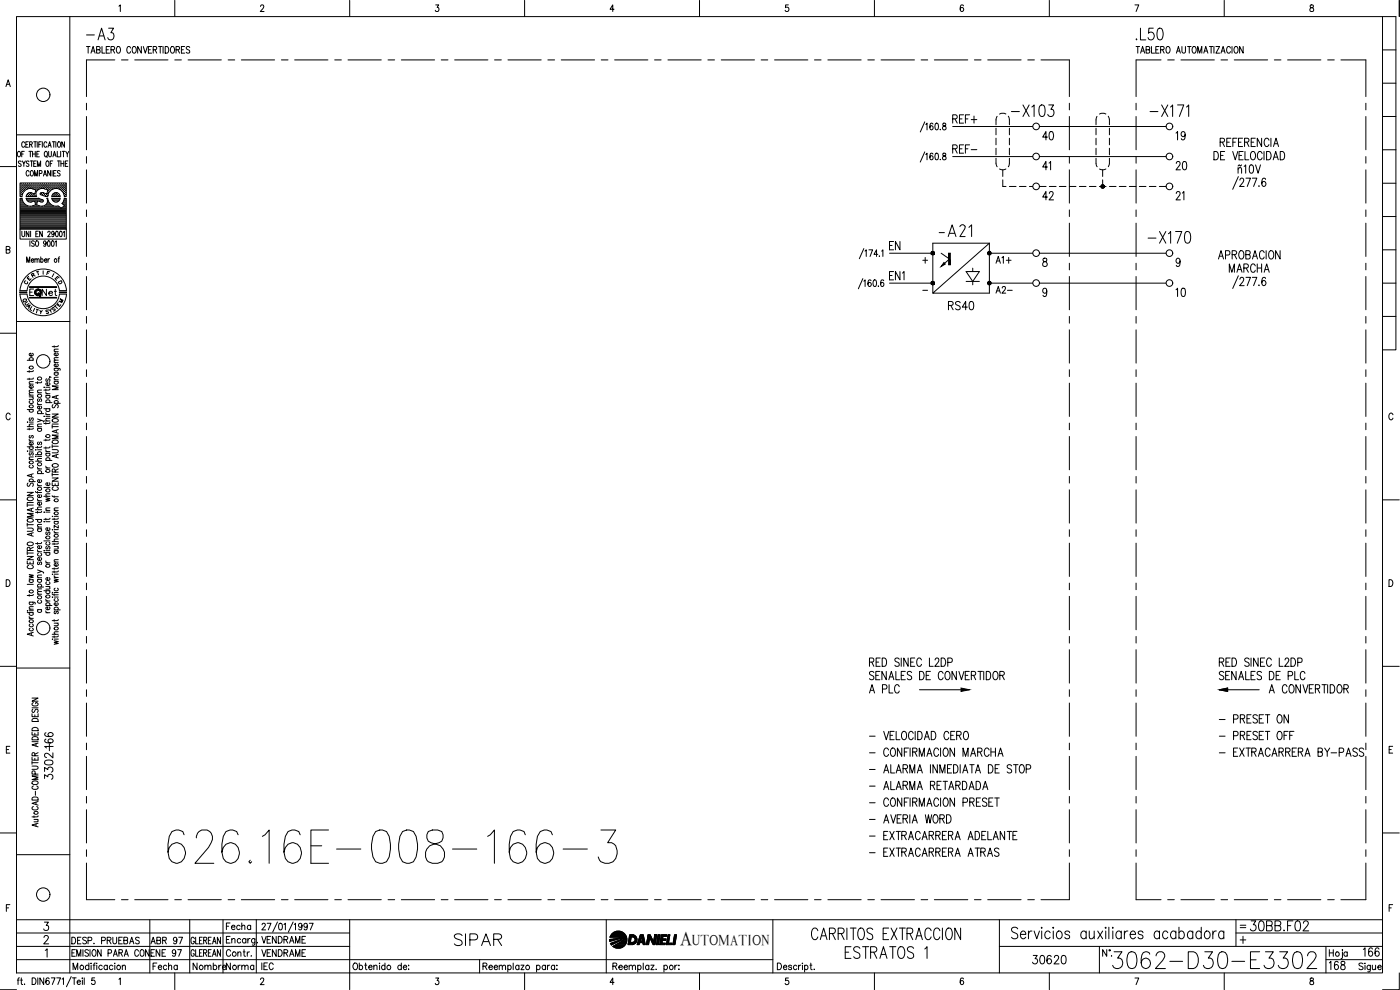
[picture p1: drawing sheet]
<svg xmlns="http://www.w3.org/2000/svg" width="420mm" height="297mm" viewBox="0 0 420 297" stroke-linecap="round" stroke-linejoin="round" font-family="sans-serif">
<defs><g id="words">
<text font-size="15.4" x="49" y="260.3">626.16E-008-166-3</text>
<text font-size="8.8" x="332.7" y="291.7">3062-D30-E3302</text>
<text font-size="7.5" x="280.5" y="72.3">-A21</text>
<g font-size="7.1">
<text x="24.7" y="13.1">-A3</text>
<text x="339.7" y="13.1">.L50</text>
<text x="302.3" y="36.3">-X103</text>
<text x="344" y="36.3">-X171</text>
<text x="343.3" y="74.1">-X170</text>
<text x="135.1" y="285">SIPAR</text>
<text x="252.6" y="288.9">ESTRATOS 1</text>
</g>
<g font-size="6.2">
<text x="265.6" y="85.4">EN1</text>
<text x="16.9" y="234.9" transform="rotate(-90 16.9 234.9)">3302-</text>
<text x="373.9" y="280.5">30BB.F02</text>
</g>
<text font-size="5.9" x="204.1" y="283.4">A</text>
<g font-size="5.7">
<text x="284.7" y="38.1">REF+</text>
<text x="284.7" y="47.3">REF-</text>
<text x="311.9" y="43">40</text>
<text x="351.7" y="43">19</text>
<text x="351.7" y="52.2">20</text>
<text x="370.4" y="53.3">ñ10V</text>
<text x="311.9" y="61">42</text>
<text x="351.7" y="61">21</text>
<text x="265.6" y="76.2">EN</text>
<text x="364.4" y="79">APROBACION</text>
<text x="367.6" y="82.9">MARCHA</text>
<text x="283.3" y="94.2">RS40</text>
<text x="351.7" y="90.3">10</text>
<text x="259.6" y="209.2">A PLC</text>
<text x="364.8" y="218">- PRESET ON</text>
<text x="16.9" y="225.8" transform="rotate(-90 16.9 225.8)">166</text>
<text x="364.8" y="228.2">- EXTRACARRERA BY-PASS</text>
<text x="259.6" y="238.1">- ALARMA RETARDADA</text>
<text x="308.7" y="290.3">30620</text>
<text x="397.6" y="292.1">168</text>
<text x="407.8" y="288.2">166</text>
</g>
<g font-size="5.3">
<text x="316.1" y="52.2" transform="rotate(-90 316.1 52.2)">41</text>
<text x="11.3" y="90">Net</text>
<text x="297.7" y="89.3">A2-</text>
</g>
<g font-size="4.9">
<text x="297.7" y="80.1">A1+</text>
<text x="44.1" y="284.3">ABR 97</text>
<text x="44.8" y="292.1">Fecha</text>
<text x="56.8" y="292.1">Nombre</text>
<text x="66.7" y="292.1">Norma</text>
</g>
<text font-size="4.4" x="207.7" y="283.4">UTOMATION</text>
<g font-size="4">
<text x="12.7" y="83.6">F</text>
<text x="6" y="86.4">C</text>
<text x="7.1" y="85.4">E</text>
<text x="8.1" y="84.3">R</text>
<text x="16.2" y="86.4">D</text>
<text x="6.3" y="92.8">U</text>
<text x="6.7" y="93.8">A</text>
<text x="14.5" y="94.5">S</text>
<text x="16.6" y="92.1">M</text>
</g>
<g font-size="3.5">
<text x="5.6" y="91.7">Q</text>
<text x="371.1" y="279.4">=</text>
</g>
<text font-size="2.6" x="275.9" y="88.2">-</text>
</g></defs>
<!-- layer: DCA_A3E2|CART -->
<g fill="none" stroke="#000" stroke-width=".3">
<path d="M5 5h409.9v286.9h-409.9zM21 5v286.9M35.7 1.8l.4-.3v2M52.5 .1v4.9M78.2 1.9l.3-.4h.4l.3 .3-.2 .7-.9 1h1.1M104.9 .1v4.9M130.8 1.5h.9l-.5 .7a.59 .59 0 0 1 .5 .9 .59 .59 0 0 1-1.1 0M157.4 .1v4.9M184.3 2.8h-1.2l.8-1.3v2M209.9 .1v4.9M236.6 1.5h-.8l-.1 .8a.63 .63 0 0 1 .9 0 .63 .63 0 0 1-.1 1 .63 .63 0 0 1-.9-.2M262.4 .1v4.9"/>
<path d="M289.1 1.8l-.3-.3a1.12 1.12 0 0 0-.1 2 .56 .56 0 0 0 .6-.6 .56 .56 0 0 0-.5-.6 .56 .56 0 0 0-.6 .5M314.9 .1v4.9M340.6 1.5h1.2l-.8 2M367.4 .1v4.9M393.3 1.6v.5a.72 .72 0 0 1 .8 .5 .72 .72 0 0 1-.3 .9 .64 .64 0 0 1-.7-.7 .64 .64 0 0 1 .8-.6l.3-.3-.1-.3zM414.9 5h4v100h-4M414.9 15h4M419.9 .1v4.9M1.8 26l.7-2.1 .6 2.1M2 25.3h.8M414.9 35h4M414.9 25h4"/>
<path d="M0 50h5M5 40.5h16M5.5 45.5l.1-.1a.86 .86 0 0 1 .6 .8 .86 .86 0 0 1-.6 .9 1.09 1.09 0 0 1-.1-1.6zM6.1 56.8h.1M6.1 56.2h.1M6.1 55.5h.1M6.1 57.4h.1M6.1 58.1h.1M6.1 58.7h.1M6.1 60h.5M6.1 59.6h.4M6.3 57.1h.1"/>
<path d="M6.3 56.5h.1M6.3 55.8h.1M6.3 55.2h.1M6.3 57.7h.1M6.3 58.4h.1M6.3 48.5l-.2-.2-.6 .2 .1 .4 .7 .6-.2 .4-.6-.2M6.3 55.1v.2M6.3 55.7v.2M6.3 56.4v.1M6.3 57v.2M6.3 57.6v.2M6.3 58.3v.1"/>
<path d="M6.5 46.2h.5M6.6 59h-.6v-4.1h13.9v4.1h-.6M6.6 59.5h-.6v9.3h13.9v-9.3h-.6M6.6 56.8h.2M6.6 56.2h.2M6.6 55.5h.2M6.6 57.4h.2M6.6 58.1h.1M6.6 59.5l.2 .7M6.7 48.3l.5 .8 .4-.8M6.7 55.4v.2M6.7 56.1v.1"/>
<path d="M6.7 56.7v.2M6.7 57.3v.2M6.7 58v.2M6.8 58.2l-.2 .7M6.9 57.1h.2M6.9 56.5h.2M6.9 55.8h.2M6.9 55.2h.2M7 55.1v.2M7 55.7v.2M7 56.4v.1M7 57v.2"/>
<path d="M7.2 49.1v.8M7.2 56.8h.2M7.2 56.2h.2M7.2 55.5h.2M7.3 45.4h-.8v1.7M7.3 55.4v.2M7.3 56.1v.1M7.3 56.7v.2M7.4 42.9a.47 .47 0 0 0-.6-.4 .47 .47 0 0 0-.3 .7v.3a.47 .47 0 0 0 .3 .7 .47 .47 0 0 0 .6-.4M7.6 56.5h.1M7.6 55.8h.1M7.6 55.2h.1"/>
<path d="M7.6 55.1v.2M7.6 55.7v.2M7.6 56.4v.1M7.7 43.3h.5M7.8 59.5h3.8l1.2 .4M7.8 59h3.2M7.9 59.5v.3M7.9 56.8h.1M7.9 56.2h.1M7.9 55.5h.1M7.9 59.8l.5 .6 .6 .2 1.4-.3 .3 1.2a2.7 2.7 0 0 1-2.8 .1l-.6-.5-.5-.9M8 55.4v.2"/>
<path d="M8 56.1v.1M8 56.7v.1M8 59.6h3.6M8 58.7h.1M8.1 60h4.5M8.2 56.5h.1M8.2 55.8h.1M8.2 55.2h.1M8.2 58.4h.1M8.3 55.1v.2M8.3 55.7v.2M8.3 56.4v.1"/>
<path d="M8.3 58.3v.1M8.5 42.5h-.8v1.7h.8M8.5 56.2h.2M8.5 55.5h.2M8.5 58.7h.2M8.6 58.1h.1M8.6 55.4v.2M8.6 56.1v.1M8.6 58v.2M8.6 58.6v.2M8.7 48.5l-.3-.2-.5 .2 .1 .4 .6 .3v.7h-.4l-.3-.2M8.7 45.4h.8"/>
<path d="M8.7 51.6a.46 .46 0 0 0-.5-.4 .46 .46 0 0 0-.4 .6l.3 .9 .3 .1 .3-.4M8.8 56.5h.2M8.8 55.8h.2M8.8 55.2h.2M8.8 58.4h.2M8.9 43.3h.7l.1-.6-.8-.2v1.7M8.9 55.1v.2M8.9 55.7v.2M8.9 56.4v.1M8.9 58.3v.1M9.1 48.3h.8M9.1 45.4v1.7"/>
<path d="M9.1 56.2h.2M9.1 55.5h.2M9.1 58.1h.2M9.1 58.7h.2M9.2 55.4v.2M9.2 56.1v.1M9.2 58v.2M9.2 58.6v.2M9.3 43.3l.4 .9M9.3 51.3l.1-.1a.86 .86 0 0 1 .7 .8 .86 .86 0 0 1-.7 .8 1.2 1.2 0 0 1-.1-1.5zM9.5 48.3v1.6M9.5 56.5h.1"/>
<path d="M9.5 55.8h.1M9.5 55.2h.1M9.5 58.4h.1M9.5 55.1v.2M9.5 55.7v.2M9.5 56.4v.1M9.5 58.3v.1M9.8 46.2h.8M9.8 45.4v1.7M9.8 56.2h.1M9.8 55.5h.1M9.8 58.7h.1"/>
<path d="M9.8 56.7l1 .3-.4 1.2-1.6-.4-.6 .4-.3 .7M9.9 56.7a2.52 2.52 0 0 0-3.1 1.5M9.9 55.4v.2M9.9 56.1v.1M9.9 58.1v.1M9.9 58.6v.2M10.1 42.5h.8M10.1 49.1h.5M10.1 56.5h.1M10.1 55.8h.1M10.1 55.2h.1M10.1 58.4h.1"/>
<path d="M10.2 55.1v.2M10.2 55.7v.2M10.2 56.4v.1M10.2 58.3v.1M10.4 52.8v-1.6l.4 1.6 .5-1.6v1.6M10.4 56.8h.2M10.4 56.2h.2M10.4 55.5h.2M10.4 58.7h.2M10.5 55.4v.2M10.5 56.1v.1M10.5 56.7v.1"/>
<path d="M10.5 58.6v.2M10.5 42.5v1.7M10.5 58.1h.1M10.6 45.4v1.7M10.8 56.5h.1M10.8 55.8h.1M10.8 55.2h.1M10.8 55.1v.2M10.8 55.7v.2M10.8 56.4v.1M10.8 57.1h.1M10.9 48.3h-.8v1.6h.8"/>
<path d="M11 46.2h.5M11 56.8h.2M11 56.2h.2M11 55.5h.2M11.1 55.4v.2M11.1 56.1v.1M11.1 56.7v.2M11.2 42.5v1.7M11.2 49.9v-1.6l.5 1.6 .5-1.6v1.6M11.4 56.5h.1M11.4 55.8h.1M11.4 55.2h.1"/>
<path d="M11.4 55.1v.2M11.4 55.7v.2M11.4 56.4v.1M11.5 56.9a1.46 1.46 0 0 0-.5 2M11.6 43.3h.5M11.7 56.2h.2M11.7 55.5h.2M11.8 55.4v.2M11.8 56.1v.1M11.8 45.4h-.8v1.7h.8M11.8 52.1l.8-.2-.1-.6-.7-.1v1.6M12 56.5h.1"/>
<path d="M12 55.8h.1M12 55.2h.1M12.1 55.1v.2M12.1 55.7v.2M12.1 56.4v.1M12.1 58v.3l1 .4M12.3 56.2h.2M12.3 55.5h.2M12.3 58.1h.2M12.4 42.5h-.8v1.7M12.4 55.4v.2M12.4 56.1v.1"/>
<path d="M12.4 58v.2M12.7 56.5h.1M12.7 55.8h.1M12.7 55.2h.1M12.7 58.4h.1M12.7 42.5v1.7M12.7 55.1v.2M12.7 55.7v.2M12.7 56.4v.1M12.7 58.3v.1M12.8 59.9l.2 .4-.3 .3M13 56.2h.1"/>
<path d="M13 55.5h.1M13 58.1h.1M13 52.8l.5-1.6 .5 1.6M13 55.4v.2M13 56.1v.1M13 58v.2M13.2 58.7l1.1 .3M13.2 52.3h.6M13.3 56.5h.1M13.3 55.8h.1M13.3 55.2h.1M13.3 58.4h.1"/>
<path d="M13.3 55.1v.2M13.3 55.7v.2M13.3 56.4v.1M13.3 58.3v.1M13.4 56.7l1 .3-.4 1.2-1.1-.4-.8 .2M13.5 56.7l-1.1-.1-.9 .3M13.6 56.2h.2M13.6 55.5h.2M13.6 58.7h.2M13.6 45.4a.86 .86 0 0 1 .6 .8 .86 .86 0 0 1-.6 .9 1.14 1.14 0 0 1 0-1.7zM13.7 55.4v.2M13.7 56.1v.1"/>
<path d="M13.7 58.6v.2M13.8 46.8l.4 .4M13.9 56.5h.2M13.9 55.8h.2M13.9 55.2h.2M13.9 58.4h.2M14 55.1v.2M14 55.7v.2M14 56.4v.1M14 58.3v.1M14 48.4l.1-.1a.88 .88 0 0 1 .6 .8 .88 .88 0 0 1-.6 .8 1.09 1.09 0 0 1-.1-1.5zM14.1 42.9l-.3-.4a.86 .86 0 0 0-.7 .9 .86 .86 0 0 0 .7 .8l.3-.4"/>
<path d="M14.1 59.5h.2M14.1 59.5a1.59 1.59 0 0 1-1.3 2.3M14.2 58.7h.1M14.2 56.8h.2M14.2 56.2h.2M14.2 55.5h.2M14.2 58.1h.2M14.3 55.4v.2M14.3 56.1v.1M14.3 56.7v.2M14.3 58v.2M14.3 58.9a2.49 2.49 0 0 1 2.5-2.4 2.49 2.49 0 0 1 2.5 2.4"/>
<path d="M14.3 59.5l.2 .7M14.4 57.4h.1M14.4 44.2l.5-1.7 .5 1.7M14.6 57.1h.1M14.6 56.5h.1M14.6 55.8h.1M14.6 55.2h.1M14.6 45.4v1.4l.3 .3 .5-.3v-1.4M14.6 43.6h.6M14.6 57.6v.1M14.6 55.1v.2M14.6 55.7v.2"/>
<path d="M14.6 56.4v.1M14.6 57v.2M14.9 56.8h.1M14.9 56.2h.1M14.9 55.5h.1M14.9 55.4v.2M14.9 56.1v.1M14.9 56.7v.2M15.1 49.1h.4M15.2 51.2v1.6l-.9-1.6v1.6M15.2 56.5h.1M15.2 55.8h.1"/>
<path d="M15.2 55.2h.1M15.2 55.1v.2M15.2 55.7v.2M15.2 56.4v.1M15.5 56.2h.2M15.5 55.5h.2M15.5 59h2.5M15.5 59.5h2.5M15.6 59.5v.3M15.6 55.4v.2M15.6 56.1v.1M15.6 56.7l-.1 .1"/>
<path d="M15.6 51.2v1.6M15.6 59.8l.8 .8h.9M15.7 59.6h2.2M15.7 42.5h.9M15.8 48.3h-.7v1.6M15.8 56.5h.2M15.8 55.8h.2M15.8 55.2h.2M15.8 60h2M15.9 47.1l.4-1.7 .5 1.7M15.9 55.1v.2M15.9 55.7v.2"/>
<path d="M15.9 56.4v.1M16 58.4h-.1M16 46.5h.6M16.1 52h.5M16.1 42.5v1.7M16.1 56.2h.2M16.1 55.5h.2M16.1 58.7h.2M16.2 55.4v.2M16.2 56.1v.1M16.2 58.1v.1M16.2 58.6v.2"/>
<path d="M16.3 58.1h.1M16.5 56.5h.1M16.5 55.8h.1M16.5 55.2h.1M16.5 58.4h.1M16.5 55.1v.2M16.5 55.7v.2M16.5 56.4v.1M16.5 58.3v.1M16.8 42.5v1.7M16.8 56.2h.1M16.8 55.5h.1"/>
<path d="M16.8 58.1h.1M16.8 58.7h.1M16.8 51.2h-.7v1.6h.7M16.8 55.4v.2M16.8 56.1v.1M16.8 58v.2M16.8 58.6v.2M17.1 56.5h.1M17.1 55.8h.1M17.1 55.2h.1M17.1 58.4h.1M17.1 55.1v.2"/>
<path d="M17.1 55.7v.2M17.1 56.4v.1M17.1 58.3v.1M17.2 45.4v1.7h.7M17.2 48.3h.9M17.3 57.9l.5 .4 .3 .6M17.3 57.9l-1.1 .1-.6 .9M17.4 56.2h.2M17.4 55.5h.2M17.4 58.7h.2M17.5 42.6l.1-.1a.86 .86 0 0 1 .6 .9 .86 .86 0 0 1-.6 .8 1.09 1.09 0 0 1-.1-1.6zM17.5 55.4v.2"/>
<path d="M17.5 56.1v.1M17.5 58.6v.2M17.7 48.3v1.6M17.7 56.5h.2M17.7 55.8h.2M17.7 55.2h.2M17.8 55.1v.2M17.8 55.7v.2M17.8 56.4v.1M18 59.8l-.7 .7M18 51.4a.41 .41 0 0 0-.6-.2 .41 .41 0 0 0 0 .7l.5 .2a.42 .42 0 0 1-.1 .7 .42 .42 0 0 1-.6-.2M18 56.8h.2"/>
<path d="M18 56.2h.2M18 55.5h.2M18.1 59.5l-.1 .3M18.1 55.4v.2M18.1 56.1v.1M18.1 56.7v.2M18.2 45.4v1.7M18.3 49.1h.8M18.3 48.3v1.6M18.4 56.5h.1M18.4 55.8h.1M18.4 55.2h.1"/>
<path d="M18.4 55.1v.2M18.4 55.7v.2M18.4 56.4v.1M18.4 57v.1M18.5 57.1h.1M18.7 45.4h.8M18.7 56.8h.1M18.7 56.2h.1M18.7 55.5h.1M18.8 57.3v.1M18.8 55.4v.2M18.8 56.1v.1"/>
<path d="M18.8 56.7v.2M19 57.1h.1M19 56.5h.1M19 55.8h.1M19 55.2h.1M19 57.7h.1M19 45.4v1.7M19 55.1v.2M19 55.7v.2M19 56.4v.1M19 57v.2M19 57.6v.2"/>
<path d="M19.1 48.3v1.6M19.3 59.5l-.2 .7M19.3 56.8h.2M19.3 56.2h.2M19.3 55.5h.2M19.3 57.4h.2M19.3 58.1h.2M19.3 60h.5M19.3 42.5v1.7l-.8-1.7v1.7M19.3 58.7h.2M19.3 59.6h.5M19.4 55.4v.2"/>
<path d="M19.4 56.1v.1M19.4 56.7v.2M19.4 57.3v.2M19.4 58v.2M19.4 58.6v.2M19.6 49.1h.5M19.6 57.1h.2M19.6 56.5h.2M19.6 55.8h.2M19.6 55.2h.2M19.6 57.7h.2M19.6 58.4h.2"/>
<path d="M19.7 55.1v.2M19.7 55.7v.2M19.7 56.4v.1M19.7 57v.2M19.7 57.6v.2M19.7 58.3v.1M19.7 45.4l.5 .8 .5-.8M20.2 46.2v.9M20.4 48.3h-.8v1.6h.8M414.9 55h4M414.9 44.9h4M1.9 74.9l.9-.1 .1-.6-1-.3v2.1l1-.2v-.7l-.3-.2"/>
<path d="M6 68.8v2.9h13.9v-2.9M6.1 64.4h13.7M6.1 64.1h13.7M6.1 63.8h13.7M6.1 63.4h13.7M6.1 63.1h13.7M6.1 62.8h13.7M6.1 62.5h12.1M6.1 62.2h11.7M6.1 61.9h2.3M6.1 61.5h1.6M6.1 61.2h1.2"/>
<path d="M6.1 60.9h.9M6.1 60.6h.7M6.1 60.3h.6M6.1 64.7h13.7M6.1 65.1h13.7M6.1 65.3h13.7M6.1 65.7h13.7M6.1 66h13.7M6.1 66.3h13.7M6.1 66.6h13.7M6.1 67h13.7M6.1 67.3h13.7"/>
<path d="M6.1 67.6h13.7M6.1 67.9h13.7M6.1 68.2h13.7M6.1 68.5h13.7M6.6 69.4v1.2l.3 .4 .5-.4v-1.2M8 78.7v-1.6l.5 1.6 .4-1.6v1.6M8.4 60.3h1.7M8.7 69.4v1.6l-.8-1.6v1.6M9 72.2v1.7M9.2 69.4v1.6M9.4 78.1h.7l-.1-.4a.48 .48 0 0 0-.6 .5 .48 .48 0 0 0 .6 .4l.1-.1M9.8 61.9h2.1"/>
<path d="M10.3 72.5a.41 .41 0 0 0-.7-.2 .41 .41 0 0 0 .1 .7l.3 .1a.44 .44 0 0 1 .2 .7 .44 .44 0 0 1-.6 .1l-.1-.2M10.5 77.9l.3-.3 .2 .1 .1 1M10.5 77.6v1.1M10.5 60.3h.7M10.6 60.6h.5M10.7 60.9h.3M10.7 61.5h.3M10.7 61.2h.3M10.8 70.2h.4M10.9 72.3l.1-.1a.82 .82 0 0 1 .6 .9 .82 .82 0 0 1-.7 .8l-.3-.6zM11.1 77.9l.3-.3 .3 .1 .1 1M11.5 69.4h-.7v1.6h.7"/>
<path d="M11.6 60.3h1.3M12.2 60.6l-.9-.3-.3 1.2 1.8 .4M12.2 77.8l.2-.1a.48 .48 0 0 1 .6 .5 .48 .48 0 0 1-.6 .4l-.2-.1M12.2 77.1v1.6M12.2 60.6h.4M12.7 69.4v1.6l-.8-1.6v1.6M13.3 61.9h2.8M13.3 78.1h.8l-.2-.4a.48 .48 0 0 0-.6 .5 .48 .48 0 0 0 .6 .4l.2-.1M13.8 61.5h1.6M13.8 72.8l-.2 .4a.46 .46 0 0 1-.6-.4 .46 .46 0 0 1 .6-.5 .84 .84 0 0 1 .4 1 .84 .84 0 0 1-.8 .6l-.1-.2M14.1 61.2h.9M14.2 60.9h.5"/>
<path d="M14.3 60.6h.2M14.4 69.8a.38 .38 0 0 1 .4-.4 .38 .38 0 0 1 .2 .6l-.7 1h.8M14.4 60.3h.1M14.4 72.3l.2-.1a.96 .96 0 0 1 0 1.7h-.2l-.2-.7zM14.4 77.6v1.1M14.5 60.2l.2 .5a2.94 2.94 0 0 0 2.9 1.2l.7 .5M14.9 77.6l-.5 .5M15.6 72.3a.81 .81 0 0 1 .8 .7 .81 .81 0 0 1-.5 .9h-.3l-.2-.7zM16.1 60.3h1.4M16.3 69.9l-.3 .4a.45 .45 0 0 1-.5-.4 .45 .45 0 0 1 .5-.4l.3 .4-.1 .8-.3 .3-.4-.2M16.6 72.6l.3-.4v1.7M16.8 69.5a.82 .82 0 0 1 .8 .6 .82 .82 0 0 1-.5 .9l-.3-.1-.2-.6z"/>
<path d="M17.4 77.6h.4M17.9 77.1l-.3 .3v1.3M18 69.5a.81 .81 0 0 1 .8 .6 .81 .81 0 0 1-.5 .9l-.3-.1-.2-.6zM18.3 62.5h1.5M18.8 60.9h1M18.9 61.2h.9M18.9 62.2h.9M19 69.7l.3-.3v1.6M19 60.6h.8M19.1 60.2l-.5 .8 .8 .8M19.2 60.3h.6M19.2 61.5h.6"/>
<path d="M19.3 61.8l-1.1 .7M19.5 61.9h.3M414.9 75h4M414.9 65h4M0 100h5M5 96.5h16M5.9 87.6v.2h2.1v-.2M6 87.2a7 7 0 0 1 7-6.5 7 7 0 0 1 7 6.5M6 88.2a7 7 0 0 0 7 6.5 7 7 0 0 0 7-6.5M8.1 87.2a4.9 4.9 0 0 1 4.9-4.4 4.9 4.9 0 0 1 4.8 4.4M8.1 88.2a4.9 4.9 0 0 0 4.9 4.4 4.9 4.9 0 0 0 4.8-4.4M8.9 86h8.1v.2h-8.1"/>
<path d="M8.9 89.2h8.1v.2h-8.1zM9 86.1h7.9M9 89.3h7.9M10.1 86.7h-1.2v2M10.9 92.8l.7 .2M11.9 93.1l.4 .5 .4-.4M12.3 93.6l-.1 .5M414.9 94.9h4M414.9 84.9h4M8.2 108.1h1.8M8.8 111.2v.5M8.8 113.5v.4"/>
<path d="M8.8 119.1h1.2M8.8 118.6h1.2M8.8 115.3h1.2M9 108.1l-.2-.1a.55 .55 0 0 1 .6-.7 .55 .55 0 0 1 .5 .7l-.2 .1M9.7 119.1l.3 .4-.1 .3h-1.1M9.7 115.6l.2 .2a.53 .53 0 0 1-.5 .7 .53 .53 0 0 1-.5-.8l.4-.1v.9M9.7 106l.2 .1a.53 .53 0 0 1-.5 .7 .53 .53 0 0 1-.5-.7l.4-.1v.8M10 117.8h-1.2v.4l.3 .4M10 117l-1.2 .1v.4l.3 .3M10 114.5l-1.2 .1v.3l.3 .4M10 113.4l-.1 .3h-1.7M10 111.2l-.3 .3h-1.5"/>
<path d="M11.3 114.5v.6M11.3 117.8h1.2M11.5 119.7l-.2 .3 .2 .5 .5-.8h.4l.1 .5-.3 .3M12.5 117l-1.2 .1v.4l.3 .3M12.5 114.5l-.1 .3h-1.7M13.2 116.2h.1zM13.8 117.6l.2 .5h.3M13.8 116.7v.5M13.8 118.6h1.2M13.8 118.1h1.2M13.8 116.2h1.2M14 118.6l-.2 .2a.56 .56 0 0 0 .6 .7 .56 .56 0 0 0 .5-.7l-.2-.2"/>
<path d="M14 113.7l-.2 .2v.5h.4l.3-.7h.2l.3 .2-.3 .5M14.7 114.8l.2 .2a.53 .53 0 0 1-.5 .7 .53 .53 0 0 1-.5-.8l.4-.1v.9M14.9 113.1l.4 .1M15 116.7l-.4 .3h-1.4M16.3 110.5l1.6 .1 .1 .5M16.3 103.7v.5M16.3 114.4h1.2M16.3 113.9h1.2M16.3 111.8h1.2M16.3 108.8h1.2M16.3 105.5h1.2M16.6 114.4l-.3 .1a.56 .56 0 0 0 .6 .8 .56 .56 0 0 0 .5-.8l-.2-.1"/>
<path d="M16.6 111.8l-.3 .2a.55 .55 0 0 0 .6 .6 .55 .55 0 0 0 .5-.6l-.2-.2M16.6 110.5l-.3 .1a.55 .55 0 0 0 .6 .7 .55 .55 0 0 0 .5-.7l-.2-.1M16.9 118.8v.7M17.2 109.2l.2 .1a.53 .53 0 0 1-.5 .8 .53 .53 0 0 1-.5-.8l.4-.1v.9M17.2 105.9l.2 .2a.53 .53 0 0 1-.6 .7 .53 .53 0 0 1-.4-.8l.4-.1v.9M17.5 118.6l-1.8 .6 1.8 .5M17.5 115.8h-1.8l1.8 .6-1.8 .5h1.8M17.5 113.2l-1.2 .1v.3l.3 .3M17.5 108.1h-1.2v.3l.3 .4M17.5 107.3h-1.2v.4l.3 .4M17.5 104.8h-1.2v.4l.3 .3M17.5 103.7l-.4 .3h-1.4"/>
<path d="M3 124.4a.63 .63 0 0 0-.7-.5 .63 .63 0 0 0-.5 .8v.5a.63 .63 0 0 0 .5 .8 .63 .63 0 0 0 .7-.5M8.2 135.3h.1zM8.2 126.6h.1zM8.2 128h1.8M8.2 134.1h1.8M8.2 122.9h1.8M8.8 131.8v.3l.5 .2M8.8 128.5v.5M8.8 137.9h1.2M8.8 135.3h1.2M8.8 132.3h1.2M8.8 126.6h1.2"/>
<path d="M9 139.6l-.2 .1a.55 .55 0 0 0 .6 .7 .55 .55 0 0 0 .5-.7l-.2-.1M9 135.8l-.2 .3v.4h.4l.3-.6 .2-.1 .3 .3-.3 .5M9 134.1l-.2 .1a.55 .55 0 0 0 .6 .7 .55 .55 0 0 0 .5-.7l-.2-.1M9 130.7l-.2 .3v.3h.4l.5-.6 .3 .3-.3 .4M9 125.4l-.2 .3v.4h.4l.3-.6 .2-.1 .3 .3-.3 .4M9 122.9l-.2 .1a.55 .55 0 0 0 .6 .7 .55 .55 0 0 0 .5-.7l-.2-.1M9 120.3l-.2 .1a.55 .55 0 0 0 .6 .7 .55 .55 0 0 0 .5-.7l-.2-.1M9.7 132.7l.2 .2a.53 .53 0 0 1-.5 .7 .53 .53 0 0 1-.5-.8l.4-.1v.8M10 137.1l-1.2 .1v.3l.3 .4M10 128.4l-.3 .4h-1.5M10 127.2l-1.2 .1v.4l.3 .3M10.7 136.9h.1z"/>
<path d="M10.7 134.9h.1zM10.7 138.4h1.8M10.7 136.4h1.8M11.3 125.7l1.2 .4-1.2 .5M11.3 120.8v.4l.5 .2M11.3 133.9v.5M11.3 136.9h1.2M11.3 134.9h1.2M11.3 128.6h1.2M11.3 128h1.2M11.3 124.1h1.8M11.3 121.4h1.2"/>
<path d="M11.5 136.4l-.2-.1a.54 .54 0 0 1 .6-.8 .54 .54 0 0 1 .3 .9M11.5 132.6l-.2 .3 .2 .5 .5-.7h.4l.1 .4-.3 .3M11.5 128.6l-.2 .1a.54 .54 0 0 0 .6 .8 .54 .54 0 0 0 .3-.9M11.5 124.1l-.2-.2a.54 .54 0 0 1 .6-.7 .54 .54 0 0 1 .3 .9M12.2 121.9a.54 .54 0 0 1 .1 .8 .54 .54 0 0 1-.8 0l-.2-.6 .5-.2v.8M12.5 137.6l-1.2 .1v.3l.3 .4M12.5 133.9l-.4 .3h-1.4M12.5 127.2l-1.2 .1v.4l.3 .3M12.5 126.1l.5 .3 .1 .2M13.2 126.3h1.8M13.2 122.6h1.8M13.3 125h.1"/>
<path d="M13.8 139.9v.3l.5 .2M13.8 134.9v.4l.5 .2M13.8 123.9v.3l.5 .2M13.8 126.8v.5M13.8 131.8v.5M13.8 134.1v.5M13.8 138.2h1.8M13.8 136h1.2M13.8 135.5h1.2M13.8 124.9h1.2M13.8 124.4h1.2M13.8 120.8h1.8"/>
<path d="M14 138.2l-.2-.2a.56 .56 0 0 1 .6-.7 .56 .56 0 0 1 .5 .7l-.2 .2M14 136l-.2 .1a.56 .56 0 0 0 .6 .8 .56 .56 0 0 0 .5-.8l-.2-.1M14 122.6l-.2 .2a.52 .52 0 0 0 .6 .7 .52 .52 0 0 0 .3-.9M14 120.8l-.2-.1a.56 .56 0 0 1 .6-.7 .56 .56 0 0 1 .5 .7l-.2 .1M15 134l-.4 .4h-1.4M15 131.7l-.4 .4h-1.4M15 126.7l-.4 .4h-1.4M15 125.5l-1.2 .1v.3l.3 .4M15.7 134.9h1.3l.5 .4-.3 .5-1.5 .1M15.7 124.2h1.8l-1.8 1h1.8M15.7 127.5v1M15.7 133.4v1"/>
<path d="M15.7 133.9h1.8M15.7 128h1.8M15.7 127.2h1.8M15.7 139.4a.9 .9 0 0 1 1.1-.4 .9 .9 0 0 1 .6 .9 .9 .9 0 0 1-1 .4 .9 .9 0 0 1-.7-.9zM15.7 132.3a.9 .9 0 0 1 1.1-.3 .9 .9 0 0 1 .6 .9 .9 .9 0 0 1-1 .3 .9 .9 0 0 1-.7-.9zM15.7 125.9a.9 .9 0 0 1 1.1-.4 .9 .9 0 0 1 .6 .9 1.05 1.05 0 0 1-1.7-.4zM15.9 121.4l-.2 .4 .2 .6 .4-.2 .4-.6a.49 .49 0 0 1 .8 .1 .49 .49 0 0 1-.3 .7M16.3 121h1.8M16.6 121l-.3-.2a.52 .52 0 0 1 .6-.6 .52 .52 0 0 1 .3 .8M16.9 129.1v.7M16.9 136.5v.7M17.5 136.3l-1.8 .5 1.8 .6"/>
<path d="M17.5 130.5h-1.8l1.8 .6-1.8 .5h1.8M17.5 128.9l-1.8 .5 1.8 .6M418 124.4a.63 .63 0 0 0-.7-.5 .63 .63 0 0 0-.5 .8v.5a.63 .63 0 0 0 .5 .8 .63 .63 0 0 0 .7-.5M0 150h5M8.2 158.4h1.3l.5 .5-.1 .3-.4 .2h-1.3M8.2 147.7h1.8l-1.8 1h1.8M8.2 151v1M8.2 157v.9M8.2 157.4h1.8M8.2 151.5h1.8M8.2 150.8h1.8M8.3 155.9a.9 .9 0 0 1 1-.4 .9 .9 0 0 1 .6 .9 1.05 1.05 0 0 1-1.7-.4z"/>
<path d="M8.3 149.4a.9 .9 0 0 1 1-.4 .9 .9 0 0 1 .6 .9 .9 .9 0 0 1-1 .4 .9 .9 0 0 1-.6-.9zM8.4 144.9l-.2 .4 .2 .6 .4-.1 .4-.7 .5-.2 .3 .4-.3 .6M8.8 144.5h1.8M9 144.5l-.2-.1a.55 .55 0 0 1 .6-.7 .55 .55 0 0 1 .5 .7l-.2 .1M9.4 142.4v.6M9.4 152.6v.7M10 159.8l-1.8 .5 1.8 .6M10 154h-1.8l1.8 .6-1.8 .5h1.8M10 152.4l-1.8 .6 1.8 .5M10 142.1l-1.8 .6 1.8 .5M10.7 147.4l.3 .4h1.5M10.7 155.9h1.8"/>
<path d="M10.7 152.9h1.8M11.3 149.7v.4l.5 .2M11.3 145.1v.4l.5 .2M11.3 140.2l.2 .5h.3M11.3 147.5v.5M11.3 153.4v.6M11.3 158.7h1.2M11.3 158.1h1.2M11.3 150.3h1.2M11.3 145.7h1.2M11.3 142.1h1.8M11.3 140.7h1.2"/>
<path d="M11.5 158.7l-.2 .1a.56 .56 0 0 0 .6 .7 .56 .56 0 0 0 .5-.7l-.2-.1M11.5 155.9l-.2 .1a.54 .54 0 0 0 .6 .8 .54 .54 0 0 0 .3-.9M11.5 142.1l-.2-.1a.54 .54 0 0 1 .6-.8 .54 .54 0 0 1 .3 .9M12.2 150.7l.2 .1a.55 .55 0 0 1-.5 .8 .55 .55 0 0 1-.5-.8l.4-.1v.9M12.2 148.4a.54 .54 0 0 1 .1 .8 .54 .54 0 0 1-.8 .1l-.2-.6 .5-.3v.9M12.2 143.9l.2 .1a.55 .55 0 0 1-.5 .8 .55 .55 0 0 1-.5-.8l.4-.1v.9M12.5 157.3l-1.2 .1v.4l.3 .3M12.5 153.4l-.1 .3h-1.7M12.5 152.1l-1.2 .1v.4l.3 .3M13.2 156.5h.1zM13.2 148.9h1.8M13.2 146.2h1.8"/>
<path d="M13.3 153.7h.1M13.8 149.3l1.2 .3-1.2 .3 1.2 .3-1.2 .3M13.8 156.5h1.2M13.8 155.5v.5M13.8 153.7h1.2M13.8 153.1h1.2M13.8 140.4h1.2M14 159.6l-.2 .3 .2 .5 .5-.7h.4l.1 .4-.3 .3M14.7 158.4l.2 .1a.54 .54 0 0 1-.6 .7 .54 .54 0 0 1-.4-.8h.4v.8M14.7 144.9l.2 .1a.53 .53 0 0 1-.5 .7 .53 .53 0 0 1-.5-.8h.4v.8M15 155.5l-.4 .3h-1.4M15 152.4h-1.2v.4l.3 .3"/>
<path d="M15 148.2h-1.2v.4l.3 .3M15.7 158.9h.1zM15.7 154.9h.1zM15.7 148.7l.3 .3h1.5M15.7 144.8v.9h1.8v-.9M15.7 143.4h1.8l-1.8 1h1.8M15.7 142.4h1.8M15.7 141.9v1M16.1 146.1a.54 .54 0 0 0-.4 .6 .54 .54 0 0 0 .6 .4h.5a.54 .54 0 0 0 .7-.4 .54 .54 0 0 0-.4-.6M16.3 159.3v.4l.5 .2M16.3 153.1h1.2M16.3 148.8v.5"/>
<path d="M16.3 155.5v.5M16.3 159.9h1.2M16.3 158.9h1.2M16.3 156.4h1.2M16.3 154.9h1.2M16.6 156.4l-.3 .2a.55 .55 0 0 0 .6 .7 .55 .55 0 0 0 .5-.7l-.2-.2M16.6 141.6l-.2-.8-.6-.1-.1 .9h1.8M16.6 145.1v.6M17.5 157.7v.7l-1.2-.7v.7M17.5 155.4l-.4 .4h-1.4M17.5 152.4l-1.2 .1v.3l.3 .3M17.5 140.7l-.9 .5"/>
<path d="M414.9 150h5M1.9 173.9a1.03 1.03 0 0 1 1.1 1 1.03 1.03 0 0 1-1.1 1.1zM8.2 168.3v.9h1.8v-.9M8.2 166.9h1.8l-1.8 1h1.8M8.2 175.3h1.8M8.2 165.9h1.8M8.2 165.4v1M8.3 162.9a1.05 1.05 0 0 1 1.7 .4 1.01 1.01 0 0 1-1 .5 1.01 1.01 0 0 1-.8-.7zM8.6 169.6a.53 .53 0 0 0-.4 .7 .53 .53 0 0 0 .6 .3h.5a.53 .53 0 0 0 .7-.3 .53 .53 0 0 0-.4-.7M8.8 172.4l1.2 .2-1.2 .3 1.2 .3-1.2 .3M8.8 178.4v.5M8.8 173.9h1.2"/>
<path d="M9 173.9l-.2 .2a.56 .56 0 0 0 .6 .7 .56 .56 0 0 0 .5-.7l-.2-.2M9 165.2l-.1-.9h-.6l-.1 .9h1.8M9 168.6v.6M9.4 160v.7M10 178.3l-.3 .4h-1.5M10 164.2l-1 .5M11.3 171l1.2 .4-1.2 .5M11.3 165v.3l.5 .3M11.3 178.3h1.2M11.3 176.1h1.8M11.3 173.8h1.2M11.3 173.3h1.2"/>
<path d="M11.3 165.6h1.2M11.3 162.8v.5M11.5 176.1l-.2-.1a.54 .54 0 0 1 .6-.8 .54 .54 0 0 1 .3 .9M11.5 173.8l-.2 .2a.54 .54 0 0 0 .6 .7 .54 .54 0 0 0 .3-.9M11.5 168.6l-.2 .3v.5h.4l.3-.7 .2-.1 .3 .3-.3 .5M11.5 166l-.2 .1a.54 .54 0 0 0 .6 .8 .54 .54 0 0 0 .3-.9M12.2 167.3l.2 .2a.54 .54 0 0 1-.5 .7 .54 .54 0 0 1-.5-.8l.4-.1v.9M12.2 163.7l.2 .2a.54 .54 0 0 1-.5 .7 .54 .54 0 0 1-.5-.8l.4-.1v.9M12.5 177.5l-1.2 .1v.4l.3 .3M12.5 176.7l-1.2 .1v.4l.3 .3M12.5 172.5l-1.2 .1v.4l.3 .3M12.5 171.4l.6 .3v.3"/>
<path d="M12.5 162.7l-.4 .4h-1.4M13.2 165.2h.1zM13.2 177.2h1.8M13.2 165.8h1.8M13.2 162.3h1.8M13.8 179.8v.3l.5 .2M13.8 168.3v.4l.5 .2M13.8 176h1.2M13.8 168.9h1.2M13.8 165.2h1.2M14 177.2l-.2 .2a.52 .52 0 0 0 .6 .7 .52 .52 0 0 0 .3-.9M14 174.6l-.2 .1a.55 .55 0 0 0 .6 .7 .55 .55 0 0 0 .5-.7l-.2-.1"/>
<path d="M14 165.8l-.2 .1a.56 .56 0 0 0 .6 .8 .56 .56 0 0 0 .5-.8l-.2-.1M14 164l-.2 .2 .2 .5 .5-.7h.4l.1 .5-.3 .2M14 162.7l-.2 .1a.56 .56 0 0 0 .6 .8 .56 .56 0 0 0 .5-.8l-.2-.1M14.6 176l.4 .3-.1 .4-1.1 .1M14.7 173.3a.54 .54 0 0 1 .1 .8 .54 .54 0 0 1-.8 0l-.2-.5 .5-.3v.8M15.7 179.1h.1zM15.7 178.1l.3 .4h1.5M15.7 172.3h.1zM15.7 162.5h1.8M15.7 177.8h.1M16.3 173.7l1.2 .2-1.2 .3 1.2 .3-1.2 .2M16.3 172.7v.3l.5 .3"/>
<path d="M16.3 165.2h1.2M16.3 163v.4M16.3 170.4v.4M16.3 171.3v.5M16.3 178.2v.5M16.3 179.1h1.2M16.3 177.8h1.2M16.3 173.3h1.2M16.3 172.3h1.2M16.3 168.6h1.2M16.3 164h1.2M16.6 179.6l-.3 .2a.52 .52 0 0 0 .6 .7 .52 .52 0 0 0 .3-.9"/>
<path d="M16.6 176.5l-.3 .1a.55 .55 0 0 0 .6 .7 .55 .55 0 0 0 .5-.7l-.2-.1M16.6 165.2l-.3 .2a.52 .52 0 0 0 .6 .7 .52 .52 0 0 0 .3-.9M17.1 164l.4 .3-.1 .4h-1.1M17.2 169.1l.2 .1a.52 .52 0 0 1-.5 .7 .52 .52 0 0 1-.5-.8h.4v.8M17.5 171.3l-.4 .3h-1.4M17.5 170.3l-.1 .3h-1.7M17.5 167.9l-1.2 .1v.3l.3 .3M17.5 162.9l-.1 .3h-1.7M17.5 161.7l-1.2 .1v.3l.3 .4M416.9 173.9a1.03 1.03 0 0 1 1.1 1 1.03 1.03 0 0 1-1.1 1.1zM0 199.9h5M8.2 183.2h.1z"/>
<path d="M8.2 183.8h1.8M8.8 185v.3l.5 .2M8.8 180.7h1.6l.1 .6M8.8 185.5h1.2M8.8 183.2h1.2M8.8 182.8h1.2M9 188.5l-.2 .1a.55 .55 0 0 0 .6 .7 .55 .55 0 0 0 .5-.7l-.2-.1M9 187.2l-.2 .2a.55 .55 0 0 0 .6 .7 .55 .55 0 0 0 .5-.7l-.2-.2M9 183.8l-.2 .2a.55 .55 0 0 0 .6 .6 .55 .55 0 0 0 .5-.6l-.2-.2M9 180.7l-.2 .1a.55 .55 0 0 0 .6 .7 .55 .55 0 0 0 .5-.7l-.2-.1M9.4 189.9v.7M10 189.7l-1.8 .6 1.8 .5"/>
<path d="M10 182l-1.2 .1v.3l.3 .4M11.3 182.9h1.2M11.5 182.9l-.2 .1a.56 .56 0 0 0 .6 .8 .56 .56 0 0 0 .5-.8l-.2-.1M11.5 180.1l-.2 .2a.54 .54 0 0 0 .6 .7 .54 .54 0 0 0 .3-.9M13.8 183.3l.2 .5h.3M13.8 183.8h1.2M13.8 181.7h1.8M13.8 180.3h1.2M14 181.7l-.2-.1a.56 .56 0 0 1 .6-.8 .56 .56 0 0 1 .5 .8l-.2 .1M14.7 182.1l.2 .1a.53 .53 0 0 1-.5 .8 .53 .53 0 0 1-.5-.8l.4-.1v.9M15.7 191.8h.1zM15.7 190.3h1.8"/>
<path d="M16.3 192.2l1.2 .3-1.2 .3 1.2 .3-1.2 .2M16.3 191.8h1.2M16.3 185.9v.5M16.3 190.8v.5M16.3 187h1.2M16.3 183h1.8M16.6 183.4l-.3 .3v.4h.4l.3-.6 .2-.1 .3 .3-.3 .4M16.6 183l-.3-.1a.56 .56 0 0 1 .6-.8 .56 .56 0 0 1 .5 .8l-.2 .1M17.1 187l.4 .3-.1 .3-1.1 .1M17.2 180.9l.2 .1a.53 .53 0 0 1-.6 .7 .53 .53 0 0 1-.4-.8h.4v.8M17.5 190.7l-.4 .4h-1.4M17.5 189.6h-1.2v.4l.3 .3"/>
<path d="M17.5 185.9l-.4 .3h-1.4M414.9 199.9h5M5 200.4h16M1.9 224.9h.7M3 223.9h-1.1v2.1h1.1M416.9 224.9h.6M418 223.9h-1.1v2.1h1.1M0 249.9h5M5 256.4h16M414.9 249.9h5M1.9 272.4h.7M3 271.4h-1.1v2.1"/>
<path d="M5 276h409.9M5 279.9h99.9M45 276v15.9M56.9 276v15.9M66.9 276v15.9M76.9 276v15.9M104.9 276v21M181.9 276v15.9M183.9 280h3.3M184 279.8h3M184.2 279.7h2.6M184.5 279.6h2.1"/>
<path d="M184.9 279.4h1.2M231.9 276v15.9M299.9 276v15.9M370.9 279.9h44M370.9 276v8M416.9 272.4h.6M418 271.4h-1.1v2.1M0 297h5M5 284h99.9M5 287.9h226.9M5.2 294.1h.6M5.8 293.4l-.3 .1-.1 .3v1.6"/>
<path d="M6.2 294.1h.5M6.4 293.4v1.6l.1 .3 .3 .1M7.4 295.2l.1 .1M9.7 293.4a1.01 1.01 0 0 1 1.1 1 1.01 1.01 0 0 1-1.1 1zM11.3 293.4v2M13.1 293.4v2l-1.1-2v2M14.7 293.7l-.4-.3a1.11 1.11 0 0 0-.6 1 1.11 1.11 0 0 0 .7 1 .57 .57 0 0 0 .4-.9 .57 .57 0 0 0-1 0v.3M15.4 293.4h1.1l-.8 2M17 293.4h1.2l-.8 2M18.6 293.8l.4-.4v2M21.4 293l-1.5 3.1M21.7 293.4h1.2"/>
<path d="M22.3 293.4v2M23.2 294.6h.9v-.1a.53 .53 0 0 0-.7-.4 .53 .53 0 0 0-.2 .7l.4 .6 .5-.3M24.7 293.4v.2zM24.7 294.1v1.3M25.3 293.4v2M28.4 293.4h-.8l-.1 .8a.62 .62 0 0 1 .9 0 .62 .62 0 0 1 0 .9 .62 .62 0 0 1-.9-.1M35.7 293.8l.4-.4v2M52.5 291.9v5.1M78.2 293.9l.3-.5h.4l.3 .4-.2 .7-.9 .9h1.1M130.8 293.4h.9l-.5 .8a.59 .59 0 0 1 .5 .9 .59 .59 0 0 1-1.1-.1M143.9 287.9v4M157.4 291.9v5.1"/>
<path d="M182.9 282.1h1.4M182.9 282h1.8M183 282.4h.3M183 282.3h.8M183 281.2h4.7M183 281.8h2.3M183.1 281h4.9M183.1 280.9h4.8M183.2 283.1l.3 .4M183.2 280.8h4.6M183.3 283.2h.9M183.3 280.7h4.5"/>
<path d="M183.3 283.3h.6M183.4 280.5h4.3M183.4 283.5h.2M183.5 280.4h4.1M183.5 282.9h1.2M183.6 280.2h3.9M183.6 280.2a2.57 2.57 0 0 1 4.4 .9l-2 .3-.2-.2h-2.7zM183.7 280.1h3.7M183.9 282.8h1.1M183.9 284h3.2M184 283.9h3.3M184.1 281.7h1.7"/>
<path d="M184.1 284.1h2.8M184.2 282.6h1.1M184.3 294.8h-1.2l.8-1.4v2M184.3 283.7h3.1M184.4 284.3h2.3M184.5 283.1h-1.3l3.2-1.2 .2 .2-3.1 1.4M184.5 283.6h3M184.6 282.5h1M184.7 283.5h2.9M184.7 284.4h1.7M185 282.4h.9M185 283.3h2.7"/>
<path d="M185 281.6h1.1M185.2 283.2h2.6M185.4 282.3h.7M185.5 283.1h2.4M185.7 282.1h.7M185.7 282.9h2.3M185.9 281.3h.7M185.9 282.8h2.1M186 281.5l.1 .1-3.1 .9v-.6M186 281.5l-3.1 .4M186.1 282h.4M186.2 282.6h1.8"/>
<path d="M186.2 281.6l1.2-.1-1 .3zM186.3 281.7h.4M186.4 282.5h1.7M186.4 281.6h.7M186.6 282.4h1.5M186.7 282.1h1.4M186.8 282.3h1.3M186.9 282h1.2M186.9 281.3h.3M186.9 281.5h.3M187.1 281.8h1M187.4 281.7h.7"/>
<path d="M187.6 281.5h.5M187.7 281.6h.4M188 281.3h.1M188 281.3l-1.4 .8M188.1 281.3a2.61 2.61 0 0 1-1.1 2.8 2.61 2.61 0 0 1-3.1-.1l3-1.7-.3-.2M188.5 283.3h1.7M188.5 283.1h2.2M188.5 283.2h2M188.6 282.9h2.2M188.6 282.6h.6M188.6 282.8h2.3M188.6 282.5h.6"/>
<path d="M188.6 282.4h.6M188.7 282.3h.6M188.7 282.1h.6M188.7 282h.6M188.7 281.8h.6M188.8 281.7h.6M188.8 281.6h.6M188.8 281.5h.6M188.8 281.3h.6M188.8 281.2l1.2-.1a.78 .78 0 0 1 .6 .8 .78 .78 0 0 1-.6 .8h-.8l.2-1.5M188.8 281h2.1M188.9 280.9h1.9"/>
<path d="M188.9 280.8h1.7M188.9 280.7h1.6M189 280.5h1.2M190 283.4a1.49 1.49 0 0 0 1.2-1.5 1.49 1.49 0 0 0-1.3-1.5h-.9l-.5 3h1.4M190 281.2h1M190.2 282.6h.8M190.3 281.3h.8M190.3 282.5h.8M190.4 281.5h.7M190.5 282.4h.6M190.5 281.6h.6M190.5 282.3h.6"/>
<path d="M190.6 282.1h.6M190.6 282h.6M190.6 281.8h.6M190.6 281.7h.6M191.2 283.3h.7M191.3 283.2h.6M191.3 283.1h.6M191.3 282.9h.7M191.4 282.8h2.1M191.4 282.6h2.1M191.5 282.5h2M191.6 282.4h1.9"/>
<path d="M191.6 282.3h.6M191.6 282.1h.6M191.7 282h.6M191.7 281.8h.6M191.8 281.7h.6M191.8 281.6h.6M191.9 281.5h.6M191.9 281.3h.6M191.9 281.2h1.3M192 281h1.2M192 280.9h1.2M192.1 280.8h1"/>
<path d="M192.1 280.7h1M192.2 280.5h.9M192.2 280.4h.8l.7 3h-.7l-.1-.6h-.9l-.2 .6h-.6zM192.6 281.1l.2 1.2h-.6zM192.6 281.3h.7M192.7 281.6h.6M192.7 281.5h.6M192.7 281.7h.6M192.7 282h.7M192.7 281.8h.6M192.8 282.1h.6M192.8 282.3h.6"/>
<path d="M193 282.9h.5M193 283.1h.6M193 283.2h.6M193 283.3h.6M194 283.3h.6M194.1 283.1h.6M194.1 283.2h.5M194.1 282.8h.6M194.1 282.9h.6M194.1 282.6h.7M194.1 282.5h.7M194.2 282.4h.6"/>
<path d="M194.2 282.3h.6M194.2 282.1h.7M194.3 282h.6M194.3 281.8h.6M194.3 281.7h.6M194.3 281.6h.6M194.4 281.5h.5M194.4 281.3h1.1M194.4 281.2h1.1M194.4 281h1M194.4 280.9h.9M194.4 280.8h.9"/>
<path d="M194.5 280.7h.7M194.5 280.5h.7M194.5 280.4h.6l1 2.2 .4-2.2h.6h-.6h.6l-.5 3h-.6l-1-2.1-.4 2.1h-.6zM194.5 280.4l-.5 3M195.1 281.5h.5M195.1 281.6h.6M195.2 281.7h.5M195.2 281.8h.6M195.3 282h.6M195.4 282.1h.5M195.5 282.3h.5M195.5 282.4h.5"/>
<path d="M195.6 282.5h1.2M195.6 282.6h1.1M195.7 282.8h1M195.7 282.9h1M195.8 283.1h.9M195.9 283.2h.7M196 283.3h.6M196.2 282.4h.6M196.2 282.3h.6M196.2 282.1h.6M196.2 282h.6M196.3 281.8h.6"/>
<path d="M196.3 281.7h.6M196.3 281.6h.6M196.3 281.5h.6M196.3 281.3h.7M196.4 281.2h.6M196.4 281h.6M196.4 280.9h.6M196.4 280.8h.7M196.5 280.7h.6M197 283.3h.7M197.1 283.1h.6M197.1 283.2h.6"/>
<path d="M197.1 282.8h.6M197.1 282.9h.6M197.1 282.6h.6M197.1 282.5h.7M197.2 282.4h.6M197.2 282.3h.6M197.2 282.1h.6M197.2 282h.7M197.3 281.8h.6M197.3 281.7h.6M197.3 281.6h.7M197.3 281.5h.7"/>
<path d="M197.4 281.2h.6M197.4 281.3h.6M197.4 281h.6M197.4 280.9h.6M197.4 280.8h.7M197.5 280.4h.6l-.5 3h-.6zM197.5 280.7h.6M197.5 280.5h.6M198 283.2h1.6M198 283.3h1.6M198.1 282.9h.6M198.1 283.1h1.6"/>
<path d="M198.1 282.6h.6M198.1 282.8h.6M198.2 282.5h.5M198.2 282.4h.6M198.2 282.3h.6M198.2 282.1h1.7M198.2 282h1.7M198.3 281.8h1.6M198.3 281.7h1.6M198.3 281.6h.6M198.3 281.5h.6M198.4 281.2h.5"/>
<path d="M198.4 281.3h.5M198.4 281h.6M198.4 280.9h1.6M198.5 280.8h1.6M198.5 280.7h1.6M198.5 280.4h1.6l-.1 .6h-1l-.2 .7h1.1l-.1 .5h-1l-.1 .7h1l-.1 .5h-1.6zM198.5 280.5h1.6M200 283.2h1.6M200 283.3h1.6M200.1 282.9h.5M200.1 283.1h1.6M200.1 282.6h.6"/>
<path d="M200.1 282.8h.6M200.2 282.5h.5M200.2 282.4h.5M200.2 282.3h.5M200.2 282.1h.6M200.2 282h.6M200.3 281.8h.5M200.3 281.7h.5M200.3 281.6h.6M200.3 281.5h.6M200.4 281.2h.5M200.4 281.3h.5"/>
<path d="M200.4 281h.6M200.4 280.9h.6M200.4 280.8h.6M200.4 280.7h.6M200.5 280.4h.5l-.4 2.5h1.1l-.1 .5h-1.6zM200.5 280.5h.5M202 283.2h.6M202 283.3h.6M202 282.9h.6M202 283.1h.6M202.1 282.6h.6M202.1 282.8h.5"/>
<path d="M202.1 282.5h.6M202.1 282.4h.6M202.1 282.3h.6M202.1 282.1h.7M202.2 282h.6M202.2 281.8h.6M202.2 281.7h.7M202.2 281.6h.7M202.3 281.5h.6M202.3 281.3h.6M202.3 281.2h.6M202.4 281h.5"/>
<path d="M202.4 280.9h.6M202.4 280.8h.6M202.4 280.7h.6M202.4 280.4h.6l-.4 3h-.7zM202.4 280.5h.6M209.9 291.9v5.1M236.6 293.4h-.8l-.1 .9a.63 .63 0 0 1 .9 0 .63 .63 0 0 1-.1 .9 .63 .63 0 0 1-.9-.2M262.4 291.9v5.1M289.1 293.7l-.3-.3a1.12 1.12 0 0 0-.1 2 .56 .56 0 0 0 .6-.5 .56 .56 0 0 0-.5-.6 .56 .56 0 0 0-.6 .5M299.9 284h115M314.9 291.9v5.1M340.6 293.4h1.2l-.8 2"/>
<path d="M367.4 291.9v5.1M393.3 293.5v.6a.72 .72 0 0 1 .8 .4 .72 .72 0 0 1-.3 .9 .64 .64 0 0 1-.7-.6 .64 .64 0 0 1 .8-.6l.3-.3-.1-.4zM397.9 287.9h17M419.9 291.9v5.1h-5"/>
<circle cx="13" cy="28.5" r="2.01"/>
<circle cx="16.7" cy="78.1" r=".49"/>
<circle cx="9.3" cy="110.3" r=".57"/>
<circle cx="11.8" cy="118.8" r=".57"/>
<circle cx="11.8" cy="113.6" r=".57"/>
<circle cx="13" cy="108.4" r="2.01"/>
<circle cx="9.3" cy="138.7" r=".56"/>
<circle cx="9.3" cy="121.9" r=".56"/>
<circle cx="11.8" cy="139.3" r=".57"/>
<circle cx="14.3" cy="130.8" r=".56"/>
<circle cx="11.8" cy="146.6" r=".57"/>
<circle cx="14.3" cy="141.3" r=".57"/>
<circle cx="14.3" cy="147.1" r=".56"/>
<circle cx="16.8" cy="154" r=".56"/>
<circle cx="16.8" cy="150.1" r=".57"/>
<circle cx="9.3" cy="177.5" r=".56"/>
<circle cx="11.8" cy="179.2" r=".57"/>
<circle cx="14.3" cy="161.3" r=".56"/>
<circle cx="14.3" cy="179" r=".56"/>
<circle cx="14.3" cy="169.8" r=".57"/>
<circle cx="16.8" cy="160.7" r=".57"/>
<circle cx="9.3" cy="186.4" r=".57"/>
<circle cx="13" cy="188.4" r="2.01"/>
<circle cx="16.8" cy="188.6" r=".56"/>
<circle cx="13" cy="268.4" r="2.01"/>
</g>
<!-- layer: DCA_A3E2|CART-ES -->
<g fill="none" stroke="#000" stroke-width=".3">
<path d="M67.9 277.9h.7M69 276.9h-1.1v2M69.5 278.2h1a.6 .6 0 0 0-.8-.5 .6 .6 0 0 0-.1 1l.3 .2 .6-.2M72.1 277.9a.59 .59 0 0 0-.9 0 .59 .59 0 0 0 0 .8 .59 .59 0 0 0 .9 0M72.6 278l.4-.4 .4 .1 .1 1.2M72.6 276.9v2M75.2 277.9a.59 .59 0 0 0-.8 0 .59 .59 0 0 0 0 .8 .59 .59 0 0 0 .8 0M75.2 277.6v1.3M21.9 290.9v-1.9l.7 1.9 .7-1.9v1.9M26.7 289.9a.6 .6 0 0 0-.9-.1 .6 .6 0 0 0 0 .9 .6 .6 0 0 0 .9-.1M26.7 289v1.9M27.3 289v.1z"/>
<path d="M27.3 289.6v1.3M27.9 289.6h.6M28.6 289h-.3l-.1 .3v1.6M29 289v.1zM29 289.6v1.3M30.7 289.9a.6 .6 0 0 0-.9-.1 .6 .6 0 0 0 0 .9 .6 .6 0 0 0 .9-.1M32.2 289.9a.58 .58 0 0 0-.8-.1 .58 .58 0 0 0 0 .9 .58 .58 0 0 0 .8-.1M32.2 289.6v1.3M33.9 289.9a.6 .6 0 0 0-.9-.1 .6 .6 0 0 0 0 .9 .6 .6 0 0 0 .9-.1M34.5 289v.1zM34.5 289.6v1.3M36.7 290l.4-.4 .4 .1 .1 1.2"/>
<path d="M36.7 289.6v1.3M67.9 281.9h.7M69 281h-1.1v1.9h1.1M69.2 285.4a.65 .65 0 0 0-.8-.5 .65 .65 0 0 0-.5 .8v.5a.65 .65 0 0 0 .5 .7 .65 .65 0 0 0 .8-.4M69.6 282l.4-.4 .4 .1 .1 1.2M69.6 281.6v1.3M71.4 286l.4-.4 .4 .1 .1 1.2M71.4 285.6v1.3M72.2 281.9a.58 .58 0 0 0-.8-.1 .58 .58 0 0 0 0 .9 .58 .58 0 0 0 .8-.1M73 285.6h.6M73.2 284.9v1.6l.1 .3 .4 .1M73.8 281.9a.6 .6 0 0 0-.9-.1 .6 .6 0 0 0 0 .9 .6 .6 0 0 0 .9-.1"/>
<path d="M73.8 281.6v1.3M74.2 285.6v1.3M74.4 281.6v1.3M74.9 285.6l-.4 .1-.3 .5M75.1 281.6l-.5 .1-.2 .5M76.5 281.6l-.1 1.8-.2 .2-.5-.1M76.5 281.9a.58 .58 0 0 0-.8-.1 .58 .58 0 0 0 0 .9 .58 .58 0 0 0 .8-.1M77.2 282.7l.1 .2M106.1 289.2l.4-.2a1 1 0 0 1 .8 .9 1 1 0 0 1-.8 1l-.6-.7zM107.8 289.9a.58 .58 0 0 1 .9-.1 .58 .58 0 0 1 0 .9 .58 .58 0 0 1-.9-.1M107.8 289v1.9M109.4 289.6h.7"/>
<path d="M109.7 289v1.6l.1 .3h.4M110.7 290.2h1l-.1-.4a.58 .58 0 0 0-.8 .1 .58 .58 0 0 0 .1 .8 .58 .58 0 0 0 .8-.1M112.2 290l.4-.4 .5 .1 .1 1.2M112.2 289.6v1.3M113.8 289h.2zM113.9 289.6v1.3M115.5 289.9a.58 .58 0 0 0-.8-.1 .58 .58 0 0 0 0 .9 .58 .58 0 0 0 .8-.1M115.5 289v1.9M120.4 289.9a.6 .6 0 0 0-.8-.1 .6 .6 0 0 0 0 .9 .6 .6 0 0 0 .8-.1M120.4 289v1.9M121 290.2h1v-.4a.58 .58 0 0 0-.8 .1 .58 .58 0 0 0 0 .8 .58 .58 0 0 0 .8-.1M122.6 289.6v.2z"/>
<path d="M122.6 290.7v.2zM144.9 289.9l1.1-.1v-.7l-1.1-.1v1.9M145.5 289.9l.6 1M146.7 290.2h1.1l-.1-.4a.6 .6 0 0 0-.8 .1 .6 .6 0 0 0 0 .8 .6 .6 0 0 0 .9-.1M148.3 290.2h1l-.1-.4a.58 .58 0 0 0-.8 .1 .58 .58 0 0 0 .1 .8 .58 .58 0 0 0 .8-.1M149.8 290l.4-.4 .5 .1v1.2M149.8 289.6v1.3M150.7 290l.5-.4 .4 .1 .1 1.2M152.4 289.9a.58 .58 0 0 1 .8-.1 .58 .58 0 0 1 0 .9 .58 .58 0 0 1-.8-.1M152.4 289.6v2M154 289v1.9M155.7 289.9a.58 .58 0 0 0-.8-.1 .58 .58 0 0 0 0 .9 .58 .58 0 0 0 .8-.1"/>
<path d="M155.7 289.6v1.3M156.3 289.6h1l-1 1.3h1M161 289.9a.6 .6 0 0 1 .9-.1 .6 .6 0 0 1 0 .9 .6 .6 0 0 1-.9-.1M161 289.6v2M163.7 289.9a.58 .58 0 0 0-.8-.1 .58 .58 0 0 0 0 .9 .58 .58 0 0 0 .8-.1M163.7 289.6v1.3M164.3 289.6v1.3M165 289.6l-.5 .1-.2 .5M166.5 289.9a.58 .58 0 0 0-.9-.1 .58 .58 0 0 0 0 .9 .58 .58 0 0 0 .9-.1M166.5 289.6v1.3M167.1 289.6v.2zM167.1 290.7v.2z"/>
<path d="M183.9 289.9l1.1-.1v-.7l-1.1-.1v1.9M184.5 289.9l.6 1M185.7 290.2h1.1l-.1-.4a.6 .6 0 0 0-.9 .1 .6 .6 0 0 0 .1 .8 .6 .6 0 0 0 .9-.1M187.3 290.2h1l-.1-.4a.58 .58 0 0 0-.8 .1 .58 .58 0 0 0 .1 .8 .58 .58 0 0 0 .8-.1M188.8 290l.4-.4 .5 .1 .1 1.2M188.8 289.6v1.3M189.8 290l.4-.4 .4 .1 .1 1.2M191.4 289.9a.58 .58 0 0 1 .8-.1 .58 .58 0 0 1 0 .9 .58 .58 0 0 1-.8-.1M191.4 289.6v2M193 289v1.9M194.7 289.9a.58 .58 0 0 0-.8-.1 .58 .58 0 0 0 0 .9 .58 .58 0 0 0 .8-.1M194.7 289.6v1.3"/>
<path d="M195.3 289.6h1l-1 1.3h1M196.9 290.7l.1 .2M199.3 289.9a.6 .6 0 0 1 .8-.1 .6 .6 0 0 1 0 .9 .6 .6 0 0 1-.8-.1M199.3 289.6v2M202.5 289.6v1.3M203.2 289.6l-.4 .1-.3 .5M203.8 289.6v.2zM203.8 290.7v.2zM400.1 284.9v2M402.8 285h.2zM409.1 289.2l-.5-.2-.8 .2 .2 .5 1 .5 .1 .4-.5 .3-.8-.3M409.7 289.6v1.3"/>
<path d="M411.3 289.6l-.1 1.8-.3 .2-.4-.1M411.3 289.9a.58 .58 0 0 0-.9-.1 .58 .58 0 0 0 0 .9 .58 .58 0 0 0 .9-.1M411.9 289.6v1.3h.5l.4-.3M412.8 289.6v1.3M413.5 290.2h1l-.1-.4a.58 .58 0 0 0-.8 .1 .58 .58 0 0 0 .1 .8 .58 .58 0 0 0 .8-.1"/>
<circle cx="24.6" cy="290.2" r=".64"/>
<circle cx="35.6" cy="290.2" r=".64"/>
<circle cx="70.3" cy="286.2" r=".64"/>
<circle cx="116.7" cy="290.2" r=".64"/>
<circle cx="158.3" cy="290.2" r=".64"/>
<circle cx="201.5" cy="290.2" r=".64"/>
</g>
<!-- layer: CART -->
<g fill="none" stroke="#000" stroke-width=".3">
<path d="M419.9 .1v4.9M9.6 219.7v.8h1.8M9.6 214.2v.8h1.8v-.8M9.6 209.5h1.8l-1.8 .9h1.8M9.6 212.4h1.8M9.7 218.6a.99 .99 0 0 1 1.1-.3 .99 .99 0 0 1 .6 .9h-1.8zM9.7 215.8a1.2 1.2 0 0 1 1.7 .2v.5h-1.8zM9.9 212.8l-.3 .3 .3 .7 .4-.2 .3-.7a.51 .51 0 0 1 .8 .1 .51 .51 0 0 1-.2 .8M10 210.8a.52 .52 0 0 0-.4 .6 .52 .52 0 0 0 .7 .4h.4a.54 .54 0 0 0 .7-.5 .54 .54 0 0 0-.7-.5v.3M10.5 214.5v.5M9.6 229.9h1.3l.5 .4-.2 .4-1.6 .1M9.6 227.2v.9h1.8"/>
<path d="M9.6 228.8h1.8M9.6 228.4v.9M9.6 222.5h1.8M9.7 239.4a1.2 1.2 0 0 1 1.7 .2v.5h-1.8zM9.7 234.6a.9 .9 0 0 1 1-.4 .9 .9 0 0 1 .6 .9 .9 .9 0 0 1-1 .4 .9 .9 0 0 1-.6-.9zM9.7 221.3a.99 .99 0 0 1 1.1-.3 .99 .99 0 0 1 .6 1h-1.8zM10 235.8a.53 .53 0 0 0-.4 .7 .53 .53 0 0 0 .7 .3h.4a.53 .53 0 0 0 .7-.3 .53 .53 0 0 0-.4-.7M10.5 226.8l-.1-.8-.6-.1-.2 .9h1.8M10.5 232.3v-.9h-.8l-.1 .9h1.8M10.6 237.4v1.2M11.4 232.8h-1.8l1.8 .6-1.8 .5h1.8M11.4 223l-1.8 .5 1.8 .6"/>
<path d="M10 242a.52 .52 0 0 0-.4 .6 .52 .52 0 0 0 .7 .4h.4a.53 .53 0 0 0 .7-.3 .53 .53 0 0 0-.4-.7M10.2 245.9h1.2M10.2 244.8v.5M10.8 240.7v.7M10.8 247.2v.7M11.1 245.9l.3 .3-.1 .3-1.1 .1M11.4 247l-1.8 .6 1.8 .5M11.4 244.8l-.3 .3h-1.5M11.4 240.5l-1.8 .5 1.8 .6M13.3 276.7h1.2l-.6 1a.78 .78 0 0 1 .6 1.2 .78 .78 0 0 1-1.4-.2M78.7 277.5l.1-.4a.54 .54 0 0 1 .8 .2 .54 .54 0 0 1-.2 .7l-.8 1h1.1M80.2 277h1.1l-.8 2"/>
<path d="M83.3 276.6l-1.5 3.1M83.8 277.1l.4-.1a1.22 1.22 0 0 1 0 2l-.4-.1-.1-.3zM85.2 277.4l.4-.4v2M88 276.6l-1.5 3.1M88.3 277.4l.4-.4v2M90.6 277.7l-.2 .5a.56 .56 0 0 1-.7-.3 .56 .56 0 0 1 .1-.7 .56 .56 0 0 1 .8 .1v.4a.97 .97 0 0 1-.6 1.3l-.3-.3M92.2 277.7l-.2 .5a.57 .57 0 0 1-.7-.2 .57 .57 0 0 1 .1-.8 .57 .57 0 0 1 .8 .1v.4a.97 .97 0 0 1-.6 1.3l-.3-.3M92.8 277h1.2l-.9 2M305.4 278.7a.92 .92 0 0 0-1.1-.5 .92 .92 0 0 0-.6 1.1l1.2 .7a.88 .88 0 0 1 .5 1.2 .88 .88 0 0 1-1.2 .5l-.6-.5M308.7 279.3v2.4M309.7 279.3a.93 .93 0 0 0-1 1.1M310.3 279.3l.8 2.4 .9-2.4"/>
<path d="M312.6 278.2v.3zM312.6 279.3v2.4M315.2 279.9a.78 .78 0 0 0-.8-.6 .78 .78 0 0 0-.7 .6 1.06 1.06 0 0 0 0 1.3 1.06 1.06 0 0 0 1.2 .3l.3-.3M316.1 278.2v.3zM316.1 279.3v2.4M317.4 279.5a1.13 1.13 0 0 1 1.5 .7 1.13 1.13 0 0 1-.8 1.5 1.19 1.19 0 0 1-1.1-.9 1.19 1.19 0 0 1 .4-1.3zM321 279.9a.75 .75 0 0 0-.7-.6 .75 .75 0 0 0-.7 .6 1.43 1.43 0 0 0 1.3 .8l.1 .5a.77 .77 0 0 1-.7 .5 .77 .77 0 0 1-.7-.5M326 279.9a.78 .78 0 0 0-.8-.6 .78 .78 0 0 0-.7 .6 1.06 1.06 0 0 0-.1 1.3 1.06 1.06 0 0 0 1.3 .3l.3-.3M326 279.3v2.4M326.9 279.3l.1 2.2 .7 .2 .7-.7M328.4 279.3v2.4M329.4 279.3l1.5 2.4"/>
<path d="M330.9 279.3l-1.5 2.4M331.7 278.4l.2-.2 .1 .2-.1 .1zM331.9 279.3v2.4M332.8 278.2v3.5M334 278.2v.3zM334 279.3v2.4M336.5 279.9l-.3-.4a.73 .73 0 0 0-1.2 .4 1.05 1.05 0 0 0 0 1.2 1.05 1.05 0 0 0 1.2 .4l.3-.3M336.5 279.3v2.4M337.4 279.3v2.4M338.5 279.3a.93 .93 0 0 0-1.1 1.1M343 279.9a.78 .78 0 0 0-.7-.6 .78 .78 0 0 0-.8 .6l.2 .3a1.43 1.43 0 0 1 1.3 .8v.2a.8 .8 0 0 1-.7 .5 .8 .8 0 0 1-.8-.5M348 279.9l-.3-.4a.73 .73 0 0 0-1.2 .4 1.05 1.05 0 0 0-.1 1.2 1.05 1.05 0 0 0 1.3 .4l.3-.3"/>
<path d="M348 279.3v2.4M350.5 279.9l-.5-.6a1.17 1.17 0 0 0-1.1 1.2 1.17 1.17 0 0 0 1.1 1.2l.5-.5M352.9 279.9l-.5-.6a1.17 1.17 0 0 0-1.1 1.2 1.17 1.17 0 0 0 1.1 1.2l.5-.5M352.9 279.3v2.4M353.8 279.9l.3-.4a.73 .73 0 0 1 1.2 .4 1.05 1.05 0 0 1 .1 1.2 1.05 1.05 0 0 1-1.3 .4l-.3-.3M353.8 278.2v3.5M358 279.9a.78 .78 0 0 0-.8-.6 .78 .78 0 0 0-.7 .6 1.06 1.06 0 0 0 0 1.3 1.06 1.06 0 0 0 1.2 .3l.3-.3M358 279.3v2.4M360.5 279.9l-.3-.4a.73 .73 0 0 0-1.2 .4 1.05 1.05 0 0 0 0 1.2 1.05 1.05 0 0 0 1.2 .4l.3-.3M360.5 278.2v3.5M361.8 279.5a1.13 1.13 0 0 1 1.5 .7 1.13 1.13 0 0 1-.8 1.5 1.19 1.19 0 0 1-1.1-.9 1.19 1.19 0 0 1 .4-1.3zM364 279.3v2.4"/>
<path d="M365 279.3a.93 .93 0 0 0-1 1.1M367.3 279.9l-.5-.6a1.17 1.17 0 0 0-1.1 1.2 1.17 1.17 0 0 0 1.1 1.2l.5-.5M367.3 279.3v2.4M13.2 281.3l.4-.6 .8 .2a.81 .81 0 0 1-.2 1.1l-1.1 1.2h1.5M13.6 285.1l.5-.4v2.5M21.6 285.9h.6M22.6 284.9h-1v2h1M23 286.9v-2l.7 2 .6-2v2M24.9 284.9v2M26.5 285.2l-.3-.3-.7 .3 .2 .5 .7 .4 .1 .6-.3 .2-.7-.2M27 284.9v2M27.9 285l.2-.1a1.02 1.02 0 0 1 .8 1 1.02 1.02 0 0 1-.8 1 1.29 1.29 0 0 1-.2-1.9z"/>
<path d="M30.4 284.9v2l-1.1-2v2M32.4 286l.9-.1 .2-.3-.2-.6-.9-.1v2M34 286.9l.6-2 .6 2M34.2 286.3h.8M35.7 285.9l.9-.1v-.8l-.9-.1v2M36.2 285.9l.5 1M37.3 286.9l.6-2 .6 2M37.5 286.3h.8M41.6 285.4a.59 .59 0 0 0-.8-.5 .59 .59 0 0 0-.4 .8v.5a.59 .59 0 0 0 .4 .7 .59 .59 0 0 0 .8-.4M42.3 285l.2-.1a1.02 1.02 0 0 1 .7 1 1.02 1.02 0 0 1-.7 1 1.38 1.38 0 0 1-.2-1.9zM44.7 284.9v2l-1-2v2M46.4 284.9h-1.1v2"/>
<path d="M48 284.9v2l-1.1-2v2M49.7 284.9h-1.1v2M52.7 285.6a.53 .53 0 0 1-.5 .6 .53 .53 0 0 1-.5-.7l.5-.6a1.1 1.1 0 0 1 .6 1.1 1.1 1.1 0 0 1-.7 .9l-.3-.2M53.3 284.9h1.1l-.8 2M58.3 285.4l-.3-.5a1.08 1.08 0 0 0-.7 1 1.08 1.08 0 0 0 .7 1l.3-.4v-.3h-.3M58.7 284.9v2h.8M59.9 285.9h.5M60.7 284.9h-.8v2M61.1 285.9l.9-.2-.1-.7-.8-.1v2M61.6 285.9l.5 1M62.5 285.9h.5M63.4 284.9h-.9v2"/>
<path d="M63.8 286.9l.5-2 .6 2M64 286.3h.6M66.2 284.9v2l-1-2v2M78.6 281l.6 2 .7-2M78.6 284.9l.6 2.1 .7-2.1M79.2 289.9h.7M80.2 281.9h.7M80.2 285.9h.7M80.3 288.9h-1.1v2h1.1M81.2 281h-1v2h1M81.2 284.9h-1v2.1h1M82 289.4a.63 .63 0 0 0-.7-.5 .63 .63 0 0 0-.5 .8v.5a.63 .63 0 0 0 .5 .7 .63 .63 0 0 0 .7-.5"/>
<path d="M82.9 281v2l-1.2-2v2M82.9 284.9v2.1l-1.2-2.1v2.1M83.5 281a1.03 1.03 0 0 1 1.2 1 1.03 1.03 0 0 1-1.2 1zM83.5 284.9a1.03 1.03 0 0 1 1.2 1 1.03 1.03 0 0 1-1.2 1.1zM85.2 281.9l1-.1 .1-.6-1.1-.2v2M85.2 285.9l1-.1 .1-.7-1.1-.2v2.1M85.8 281.9l.6 1.1M85.8 285.9l.6 1.1M86.9 283l.6-2 .7 2M86.9 287l.6-2.1 .7 2.1M87.2 282.3h.8M87.2 286.3h.8"/>
<path d="M88.7 283v-2l.7 2 .6-2v2M88.7 287v-2.1l.7 2.1 .6-2.1v2.1M90.6 281.9h.7M90.6 285.9h.7M91.7 281h-1.1v2h1.1M91.7 284.9h-1.1v2.1h1.1M233.3 289a1.02 1.02 0 0 1 1.3 .9 1.02 1.02 0 0 1-1.3 1zM235.1 290.2h1v-.4a.58 .58 0 0 0-.9 .1 .58 .58 0 0 0 .1 .8 .58 .58 0 0 0 .8-.1M237.6 289.9a.5 .5 0 0 0-.5-.3 .5 .5 0 0 0-.5 .3l1 .7-.4 .3h-.5l-.1-.3M239.1 289.9a.58 .58 0 0 0-.8-.1 .58 .58 0 0 0 0 .9 .58 .58 0 0 0 .8-.1M239.6 289.6v1.3M240.3 289.6l-.4 .1-.3 .5"/>
<path d="M240.8 289v.1zM240.8 289.6v1.3M241.5 289.9a.58 .58 0 0 1 .8-.1 .58 .58 0 0 1 0 .9 .58 .58 0 0 1-.8-.1M241.5 289.6v2M243.1 289.6h.6M243.3 289v1.6l.1 .3h.4M244.3 290.7l.1 .2M306.2 280.4h1.6v-.4a.76 .76 0 0 0-.6-.7 .76 .76 0 0 0-.8 .6 1.05 1.05 0 0 0-.1 1.2 1.05 1.05 0 0 0 1.3 .4l.2-.3M339.2 280.4h1.6v-.4a.76 .76 0 0 0-.7-.7 .76 .76 0 0 0-.8 .6 1.05 1.05 0 0 0-.1 1.2 1.05 1.05 0 0 0 1.3 .4l.3-.3M373 280.9v2.2"/>
<circle cx="10.8" cy="243.9" r=".57"/>
</g>
<!-- layer: 0 -->
<g fill="none" stroke="#000" stroke-width=".3">
<path d="M26.5 14v1.9M27.3 15.9l.6-1.9 .6 1.9M29 14.9l1-.2-.1-.7h-.9v1.9l1-.1 .1-.5-.4-.4M30.6 14v1.9h.9M32.9 14h-1v1.9h1M33.3 14.9l.9-.1 .2-.3-.2-.5h-.9v1.9M33.9 14.9l.5 1M34.5 18h-8.5v11M35.2 14a.94 .94 0 0 1 1 .6 .94 .94 0 0 1-.2 1.1l-.3 .2a1.09 1.09 0 0 1-.8-.8 1.09 1.09 0 0 1 .3-1.1zM36.4 18h2M39.2 14.4a.59 .59 0 0 0-.7-.4 .59 .59 0 0 0-.4 .7v.5a.59 .59 0 0 0 .4 .7 .59 .59 0 0 0 .7-.4M40 14a.94 .94 0 0 1 1 .6 .94 .94 0 0 1-.3 1.1l-.3 .2a1.09 1.09 0 0 1-.8-.8 1.09 1.09 0 0 1 .4-1.1z"/>
<path d="M40.4 18h10M42.4 14v1.9l-1.1-1.9v1.9M43 14l.6 1.9 .6-1.9M44.5 14.9h.6M45.5 14h-1v1.9h1M46 14.9l.9-.1v-.8h-.9v1.9M46.5 14.9l.5 1M47.6 14h1M48.1 14v1.9M48.9 14v1.9M49.6 14a1 1 0 0 1 1.1 1 1 1 0 0 1-1.1 .9zM51.5 14h.1a1.02 1.02 0 0 1 .8 1 1.02 1.02 0 0 1-.8 .9 1.29 1.29 0 0 1-.1-1.9z"/>
<path d="M52.5 18h1.9M52.8 14.9l1-.1v-.8h-1v1.9M53.4 14.9l.5 1M54.4 14.9h.6M55.4 14h-1v1.9h1M56.4 18h10M56.9 14.3l-.3-.3-.7 .3 .1 .4 .8 .4 .1 .6-.3 .2-.7-.2M68.5 18h1.9M72.4 18h10M84.5 18h1.9M88.4 18h10M100.5 18h1.9"/>
<path d="M104.4 18h10M116.5 18h1.9M120.4 18h10M132.4 18h2.1M136.4 18h10M148.4 18h2.1M152.4 18h10M164.4 18h2.1M168.4 18h10M180.4 18h2.1M184.4 18h10M196.4 18h2"/>
<path d="M200.4 18h10M212.4 18h2M216.5 18h9.9M228.4 18h2M232.5 18h9.9M244.4 18h2M248.5 18h9.9M260.4 18h2M264.4 18h10M276.4 18h2M280.4 18h10M292.4 18h2"/>
<path d="M296.4 18h10.1M308.4 18h2M312.4 18h8.5v11M341.5 14v1.9M342.3 15.9l.6-1.9 .6 1.9M344 14.9l.9-.1 .2-.3-.2-.5h-.9v1.9l1-.1 .1-.5-.4-.4M345.6 14v1.9h.9M347.9 14h-1v1.9h1M348.3 14.9l.9-.1v-.8h-.9v1.9M348.4 18h-7.4v11M348.9 14.9l.5 1M350.2 14a.94 .94 0 0 1 1 .6 .94 .94 0 0 1-.2 1.1l-.3 .2a1.09 1.09 0 0 1-.8-.8 1.09 1.09 0 0 1 .3-1.1z"/>
<path d="M350.4 18h2M353.1 15.9l.6-1.9 .5 1.9M353.3 15.3h.7M354.4 18h10M354.7 14v1.4l.5 .5 .5-.2 .1-1.7M356.4 14h1.1M356.9 14v1.9M358.1 14a.94 .94 0 0 1 1 .6 .94 .94 0 0 1-.3 1.1l-.3 .2a1.09 1.09 0 0 1-.8-.8 1.09 1.09 0 0 1 .4-1.1zM359.5 15.9v-1.9l.5 1.9 .7-1.9v1.9M361.3 15.9l.6-1.9 .6 1.9M361.5 15.3h.7M363 14h1"/>
<path d="M363.5 14v1.9M364.3 14v1.9M364.9 14h1.1l-1.1 1.9h1.1M366.4 15.9l.7-1.9 .6 1.9M366.4 18h2M366.7 15.3h.8M369.3 14.4a.59 .59 0 0 0-.8-.4 .59 .59 0 0 0-.4 .7v.5a.59 .59 0 0 0 .4 .7 .59 .59 0 0 0 .8-.4M369.7 14v1.9M370.4 18h10M370.6 14a.94 .94 0 0 1 1 .6 .94 .94 0 0 1-.2 1.1l-.3 .2a1.09 1.09 0 0 1-.8-.8 1.09 1.09 0 0 1 .3-1.1zM373.1 14v1.9l-1.1-1.9v1.9M382.4 18h2"/>
<path d="M386.4 18h10M398.4 18h2M402.4 18h7.5v11M26 31v2M26 35v9.9M277.5 36.6l-1.3 3M277.8 37.3l.4-.4v2.1M280 37.2l-.3-.3a1.18 1.18 0 0 0-.1 2.1 .6 .6 0 0 0 .4-.8 .6 .6 0 0 0-.7-.4l-.2 .5M280.8 37.1l.3-.2a1.16 1.16 0 0 1 0 2.1l-.3-.2-.2-.7zM282.2 38.8h.1M285.9 38h24M298.9 38.5v2"/>
<path d="M299.3 34.9l-.3 .7-.1 1.9M302.9 38.5v2M311.9 38h38M320.9 31v2M320.9 35v9.9M328.9 38.5v2M329.2 34.9l-.2 .7-.1 1.9M331.9 34.2l-1.1-.2-.8 .2M332.6 34.9a3.4 3.4 0 0 1 .4 2.6M333 38.5v2M341 31v2M341 35v9.9"/>
<path d="M409.9 31v2M409.9 35v9.9M26 47v2M26 51v9.9M277.5 45.6l-1.3 3M277.8 46.3l.4-.3v1.9M280 46.3l-.5-.3a1.15 1.15 0 0 0 .1 1.9 .6 .6 0 0 0 .4-.7 .6 .6 0 0 0-.7-.4l-.2 .5M280.8 46h.6l.2 .3v1.3l-.4 .3h-.4l-.1-.3zM282.2 47.8v.1M285.9 47h24M298.9 47.5l.1 1.8 .3 .7M298.9 41.5v2"/>
<path d="M298.9 44.5v2M300 50.7l.7 .3 1.2-.3M300.9 54v2h1M300.9 51v1.9M302.9 47.5v1.8l-.3 .7M302.9 56h2M302.9 41.5v2M302.9 44.5v2M305.9 56h2M308.9 56h1M311.9 47h38M317.9 56h2"/>
<path d="M320.9 47v2M320.9 51v9.9M320.9 56h2M323.9 56h2M326.9 56h2M328.9 47.5l.1 1.8 .3 .7M328.9 41.5v2M328.9 44.5v2M329.9 56h2M330 50.7l.8 .3 1.1-.3M330.9 51v1.9M330.9 54v2"/>
<path d="M333 47.5a3.4 3.4 0 0 1-.4 2.5M333 56h1.9M333 41.5v2M333 44.5v2M335.9 56h2M338.9 56h2.1M341 47v2M341 51v9.9M341.9 56h2M344.9 56h2M347.9 56h2M364.3 45.5a1.33 1.33 0 0 1 1.4 .8 1.33 1.33 0 0 1-.4 1.5l-1 .1z"/>
<path d="M366.2 42.7l1.1-.2 .1-.8-1.2-.2v2.5M366.3 46.6h.8M366.8 42.7l.7 1.3M367.5 45.5h-1.2v2.4h1.2M368.2 42.7h.7M369.4 41.5h-1.2v2.5h1.2M370 45.5l.7 2.4 .8-2.4M370 42.7h.8M371.2 41.5h-1.2v2.5M371.6 53l-1.6 3.8M371.7 42.7h.7M371.9 46.6h.7"/>
<path d="M372.1 54l.2-.4a.68 .68 0 0 1 1 .2 .68 .68 0 0 1-.3 1l-1 1.2h1.4M372.9 41.5h-1.2v2.5h1.2M373.1 45.5h-1.2v2.4M373.5 42.7l1.1-.2 .1-.8-1.2-.2v2.5M373.6 45.5v2.4h1.2M373.9 53.5h1.4l-1 2.5M374.2 42.7l.6 1.3M375.5 42.7h.8M375.7 45.6l.1-.1a1.37 1.37 0 0 1 1.1 1 1.37 1.37 0 0 1-.5 1.3l-.2 .1a1.35 1.35 0 0 1-1-1 1.35 1.35 0 0 1 .5-1.3zM375.8 53.5h1.4l-1 2.5M376.7 41.5h-1.2v2.5h1.2M377.8 55.7v.3l.1-.2"/>
<path d="M378.6 41.5v2.5l-1.3-2.5v2.5M378.8 46a.75 .75 0 0 0-.9-.5 .75 .75 0 0 0-.5 .9v.6a.74 .74 0 0 0 .5 .9 .74 .74 0 0 0 .9-.5M379.3 45.5v2.4M379.8 53.8l-.1-.2-.4-.1a1.45 1.45 0 0 0 0 2.5 .73 .73 0 0 0 .6-1 .73 .73 0 0 0-.9-.4l-.3 .5M380.1 45.5a1.34 1.34 0 0 1 1.4 .8 1.34 1.34 0 0 1-.4 1.5l-1 .1zM380.8 42.1a.74 .74 0 0 0-.9-.6 .74 .74 0 0 0-.5 .9v.6a.75 .75 0 0 0 .5 1 .75 .75 0 0 0 .9-.6M381.4 41.5v2.5M382.1 47.9l.8-2.4 .7 2.4M382.2 44l.7-2.5 .8 2.5M382.4 47.1h1M382.4 43.1h1M384.2 45.5a1.33 1.33 0 0 1 1.4 .8 1.33 1.33 0 0 1-.5 1.5l-.9 .1z"/>
<path d="M409.9 47v2M409.9 51v9.9M26 63v2M26 67v9.9M26 79v2M259.2 74.6l-1.3 3M259.6 75.3l.4-.3v1.9M260.8 75h1.1l-.8 1.9M263.4 76.3h-1.1l.8-1.3v1.9M267 76h13M276.9 78.1h1.5M277.7 77.2v1.8"/>
<path d="M282.4 76l2.5 1.7-2.5 2.3M296.9 76h13M296.9 73h-16.9v15M311.9 76h38M313.1 77.6v.7a.9 .9 0 0 1 1 .6 .9 .9 0 0 1-.3 1.1 .79 .79 0 0 1-.9-.9 .79 .79 0 0 1 1-.7l.2-.1a.55 .55 0 0 0-.3-.8zM320.9 63v2M320.9 67v9.9M320.9 79v2M341 63v2M341 67v9.9M341 79v2M354.2 78.3a.64 .64 0 0 1-.7 .7 .64 .64 0 0 1-.6-.8l.6-.7a1.49 1.49 0 0 1 .1 2.5l-.6-.4"/>
<path d="M409.9 63v2M409.9 67v9.9M409.9 79v2M26 83v9.9M26 94.9v2.1M26 99v10M259 83.6l-1.4 3M259.2 84.4l.4-.4v2M261.4 84.2l-.3-.2a1.12 1.12 0 0 0-.1 2 .59 .59 0 0 0 .5-.8 .59 .59 0 0 0-.8-.4l-.2 .5M262.3 84.1h.5l.2 .3v1.2l-.4 .4-.5-.4-.1-.8zM267 84.9h13M280 88l16.9-15v15z"/>
<path d="M289.9 81.5h4l-2 2.9zM289.9 84.4h4M291.9 80.5v1M291.9 84.4v1.1M296.9 84.9h13M311.9 84.9h38M314.2 87.3l-.3 .6a.67 .67 0 0 1-.9-.3 .67 .67 0 0 1 .2-.8 .67 .67 0 0 1 .9 0l.1 .5a1.23 1.23 0 0 1-.8 1.7l-.4-.4M320.9 83v9.9M320.9 94.9v2.1M320.9 99v10M341 83v9.9M341 94.9v2.1"/>
<path d="M341 99v10M371.6 82.7l-1.6 3.9M372.1 83.8l.4-.6 .6 .1 .2 .4-.3 .8-1 1.2h1.4M373.9 83.2h1.4l-1 2.5M375.8 83.2h1.4l-1 2.5M377.8 85.5v.2l.1-.1M379.8 83.6l-.5-.4a1.47 1.47 0 0 0 0 2.5 .75 .75 0 0 0 .6-.9 .75 .75 0 0 0-.9-.5l-.3 .6M409.9 83v9.9M409.9 94.9v2.1M409.9 99v10M26 110.9v2.1M26 115v10"/>
<path d="M320.9 110.9v2.1M320.9 115v10M341 110.9v2.1M341 115v10M409.9 110.9v2.1M409.9 115v10M26 126.9v2M26 131v10M320.9 126.9v2M320.9 131v10M341 126.9v2M341 131v10"/>
<path d="M409.9 126.9v2M409.9 131v10M26 142.9v2M26 147v10M26 158.9v2M320.9 142.9v2M320.9 147v10M320.9 158.9v2M341 142.9v2M341 147v10M341 158.9v2M409.9 142.9v2"/>
<path d="M409.9 147v10M409.9 158.9v2M26 163v10M26 174.9v2M26 178.9v10.1M320.9 163v10M320.9 174.9v2M320.9 178.9v10.1M341 163v10M341 174.9v2M341 178.9v10.1M409.9 163v10"/>
<path d="M409.9 174.9v2M409.9 178.9v10.1M26 191v1.9M26 194.9v10.1M260.9 198.7l1.2-.2 .2-.4-.2-.5-1.2-.2v2.5M261.6 198.7l.7 1.2M262.9 198.7h.8M264.2 197.4h-1.3v2.5h1.3M264.8 197.4a1.35 1.35 0 0 1 1.3 .9 1.35 1.35 0 0 1-.4 1.5l-.9 .1zM269.9 197.8a.66 .66 0 0 0-.9-.4 .66 .66 0 0 0-.4 .9l1.1 .6 .2 .7a.78 .78 0 0 1-1.3 0M270.5 197.4v2.5M272.5 197.4v2.5l-1.3-2.5v2.5"/>
<path d="M273.3 198.7h.8M274.5 197.4h-1.2v2.5h1.2M276.6 198a.75 .75 0 0 0-1-.6 .75 .75 0 0 0-.5 1v.6a.74 .74 0 0 0 .6 .9 .74 .74 0 0 0 .9-.6M278.9 197.4v2.5h1.2M280.6 198l.2-.4a.68 .68 0 0 1 1 .2 .68 .68 0 0 1-.3 .9l-1 1.2h1.4M282.4 197.4a1.37 1.37 0 0 1 1.4 .9 1.37 1.37 0 0 1-.4 1.5l-1 .1zM284.4 198.7h1.2l.2-.4-.1-.6-.4-.3h-.9v2.5M320.9 191v1.9M320.9 194.9v10.1M341 191v1.9M341 194.9v10.1M365.9 198.7l1.2-.2 .2-.4-.2-.5-1.2-.2v2.5"/>
<path d="M366.6 198.7l.7 1.2M367.9 198.7h.8M369.2 197.4h-1.3v2.5h1.3M369.7 197.4a1.37 1.37 0 0 1 1.4 .9 1.37 1.37 0 0 1-.4 1.5l-1 .1zM374.9 197.8a.68 .68 0 0 0-.9-.4 .68 .68 0 0 0-.4 .9l1.1 .6 .2 .3-.2 .6a.86 .86 0 0 1-1.2-.2M375.5 197.4v2.5M377.6 197.4v2.5l-1.4-2.5v2.5M378.3 198.7h.8M379.6 197.4h-1.3v2.5h1.3M381.6 198a.75 .75 0 0 0-1-.6 .75 .75 0 0 0-.5 1v.6a.74 .74 0 0 0 .6 .9 .74 .74 0 0 0 .9-.6M383.9 197.4v2.5h1.2M385.7 198l.1-.4a.68 .68 0 0 1 1 .2 .68 .68 0 0 1-.3 .9l-1 1.2h1.4"/>
<path d="M387.4 197.4a1.35 1.35 0 0 1 1.4 .9 1.35 1.35 0 0 1-.4 1.5l-1 .1zM389.5 198.7h1.1l.2-.4-.2-.7-1.1-.2v2.5M409.9 191v1.9M409.9 194.9v10.1M26 207v1.9M26 210.9v10M262.3 201.8a.66 .66 0 0 0-.9-.3 .66 .66 0 0 0-.4 .8l1.2 .7 .1 .6a.78 .78 0 0 1-1.4 0M264.1 201.5h-1.3v2.4M265.2 219.4l.8 2.5 .7-2.5M266 201.5v2.4l-1.3-2.4v2.4M266.7 203.9l.8-2.4 .8 2.4M268.4 219.4h-1.3v2.5h1.3"/>
<path d="M268.9 201.5v2.4h1.1M268.9 219.4v2.5h1.2M270.9 219.6l.2-.2a1.35 1.35 0 0 1 1.1 1.1 1.35 1.35 0 0 1-.5 1.3l-.2 .1a1.34 1.34 0 0 1-1-1 1.34 1.34 0 0 1 .4-1.3zM271.7 201.5h-1.2v2.4M273.6 201.8a.66 .66 0 0 0-.9-.3 .66 .66 0 0 0-.3 .8l1.1 .7 .1 .6a.78 .78 0 0 1-1.3 0M274.7 219.4v2.5M275.4 219.4a1.33 1.33 0 0 1 1.4 .9 1.33 1.33 0 0 1-.4 1.5l-1 .1zM275.9 207h15M276 201.5a1.34 1.34 0 0 1 1.3 .8 1.34 1.34 0 0 1-.4 1.5l-.9 .1zM278 202.6h.7M279.2 201.5h-1.2v2.4h1.2M279.5 219.4a1.33 1.33 0 0 1 1.4 .9 1.33 1.33 0 0 1-.4 1.5l-1 .1z"/>
<path d="M283 202a.74 .74 0 0 0-.9-.5 .74 .74 0 0 0-.5 .9v.6a.75 .75 0 0 0 .5 .9 .75 .75 0 0 0 .9-.5M284 201.6l.2-.1a1.35 1.35 0 0 1 1 1 1.35 1.35 0 0 1-.5 1.3l-.1 .1a1.34 1.34 0 0 1-1.1-.9 1.34 1.34 0 0 1 .5-1.4zM286.6 219.4h-1.3v2.5h1.3M287 201.5v2.4l-1.3-2.4v2.4M287.8 201.5l.7 2.4 .8-2.4M289.3 219.8l.4-.4a1.37 1.37 0 0 1 1 1 1.37 1.37 0 0 1-.4 1.4l-.2 .1a1.35 1.35 0 0 1-.8-2.1zM289.7 202.6h.7M290.9 201.5h-1.2v2.4h1.2M291.5 202.6l1.2-.1 .1-.3-.1-.6-1.2-.1v2.4M292.2 202.6l.6 1.3M293.5 201.5h1.4M294.2 201.5v2.4"/>
<path d="M295.2 201.5v2.4M296 201.5a1.33 1.33 0 0 1 1.3 .8 1.33 1.33 0 0 1-.4 1.5l-.9 .1zM298.2 201.8l.3-.3a1.28 1.28 0 0 1 1 1.2 1.28 1.28 0 0 1-1 1.2l-.3-.3-.2-.6zM300.1 202.6l1.1-.1 .2-.3-.1-.5-.4-.2h-.8v2.4M300.7 202.6l.7 1.3M320.9 207v1.9M320.9 210.9v10M341 207v1.9M341 210.9v10M365.9 207l2.5-.6v1.1zM365.9 207h12M367.3 201.8a.69 .69 0 0 0-.9-.4 .69 .69 0 0 0-.4 .9l.9 .5 .4 .4a.72 .72 0 0 1-.5 .8 .72 .72 0 0 1-.9-.4"/>
<path d="M367.8 202.6h.8M369.1 201.5h-1.3v2.4h1.3M371 201.5v2.4l-1.3-2.4v2.4M371.7 203.9l.8-2.4 .8 2.4M372 203.1h1M373.8 201.5v2.4h1.2M375.5 219.4h-1.3v2.5M375.5 202.6h.7M376.7 201.5h-1.2v2.4h1.2M377.4 219.8a.66 .66 0 0 0-.9-.4 .66 .66 0 0 0-.4 .9l1.1 .6 .2 .7a.78 .78 0 0 1-1.4 0M378.6 201.8a.66 .66 0 0 0-.9-.3 .66 .66 0 0 0-.3 .8l1.1 .7 .1 .6a.78 .78 0 0 1-1.3 0M379.2 219.4h-1.3v2.5"/>
<path d="M380.4 219.4v2.5M380.9 207.9l.8-2.5 .7 2.5M381 201.5a1.33 1.33 0 0 1 1.3 .8 1.33 1.33 0 0 1-.4 1.5l-.9 .1zM381.2 207.1h1M383 202.6h.8M383.6 219.6l.2-.2a1.35 1.35 0 0 1 1.1 1.1 1.35 1.35 0 0 1-.5 1.3l-.2 .1a1.37 1.37 0 0 1-1-1 1.37 1.37 0 0 1 .4-1.3zM384.2 201.5h-1.2v2.4h1.2M386.2 206a.64 .64 0 0 0-1-.4 1.67 1.67 0 0 0 .2 2.3l.6-.1 .2-.5M386.6 219.4h-1.2v2.5M386.6 202.8l1.1-.2 .2-.3-.2-.7-1.1-.1v2.4M387.2 205.6l.2-.2a1.36 1.36 0 0 1 1.1 1 1.36 1.36 0 0 1-.5 1.4 .78 .78 0 0 1-.9 0 .78 .78 0 0 1-.3-.8l.1-1zM388.3 219.4h-1.2v2.5"/>
<path d="M388.6 201.5v2.4h1.1M390.3 205.4v2.5l-1.4-2.5v2.5M391 205.4l.8 2.5 .8-2.5M391.6 202a.72 .72 0 0 0-.9-.5 .72 .72 0 0 0-.5 .9v.6a.73 .73 0 0 0 .5 .9 .73 .73 0 0 0 .9-.5M392.9 206.7h.8M394.2 205.4h-1.3v2.5h1.3M394.8 206.7l1.1-.2 .2-.4-.2-.5-1.1-.2v2.5M395.4 206.7l.7 1.2M396.7 205.4h1.4M397.4 205.4v2.5M398.4 205.4v2.5M399.2 205.4a1.35 1.35 0 0 1 1.4 .9 1.35 1.35 0 0 1-.4 1.5l-1 .1z"/>
<path d="M401.6 205.6l.2-.2a1.39 1.39 0 0 1 .6 2.4 .78 .78 0 0 1-.9 0 .78 .78 0 0 1-.3-.8l.1-1zM403.3 206.7l1.2-.2 .2-.4-.2-.5-1.2-.2v2.5M404 206.7l.7 1.2M409.9 207v1.9M409.9 210.9v10M26 223v1.9M26 226.9v10M26 239v1.9M260.9 230.9h1.7M260.9 225.9h1.7M260.9 220.9h1.7M265.2 231.9l.8-2.5 .7 2.5"/>
<path d="M265.5 231.1h.9M266.7 225a.75 .75 0 0 0-1-.5 .75 .75 0 0 0-.5 .9v.6a.74 .74 0 0 0 .6 .9 .74 .74 0 0 0 .9-.6M267.1 220.6h.8M267.3 229.4v2.5h1.2M267.6 239.6l.2-.2a1.39 1.39 0 0 1 .6 2.4l-.6 .1a1.62 1.62 0 0 1-.2-2.3zM267.6 224.6l.2-.2a1.35 1.35 0 0 1 1 1 1.35 1.35 0 0 1-.4 1.4l-.2 .1a1.37 1.37 0 0 1-1-1 1.37 1.37 0 0 1 .4-1.3zM268.9 231.9l.8-2.5 .8 2.5M269.2 231.1h1M270.6 239.4v2.5l-1.3-2.5v2.5M270.6 224.4v2.5l-1.3-2.5v2.5M271 230.6l1.2-.1 .2-.3-.1-.5-.4-.3h-.9v2.5M271.4 225.6h.8"/>
<path d="M271.7 230.6l.7 1.3M272.7 239.4h-1.3v2.5M272.7 224.4h-1.3v2.5M273 231.9v-2.5l.8 2.5 .7-2.5v2.5M273.1 224.4v2.5M273.1 239.4v2.5M273.9 225.6l1.1-.1 .2-.3-.2-.6-1.1-.2v2.5M274.1 220a.73 .73 0 0 0-.9-.5 .73 .73 0 0 0-.5 .9v.6a.72 .72 0 0 0 .5 .9 .72 .72 0 0 0 .9-.6M274.5 225.6l.7 1.3M275.3 231.9l.8-2.5 .7 2.5M275.6 231.1h1M275.9 226.9v-2.5l.7 2.5 .8-2.5v2.5"/>
<path d="M277.4 221.9l.8-2.5 .7 2.5M277.7 221.1h.9M278.2 226.9l.7-2.5 .8 2.5M278.5 226.1h.9M279.2 229.4v2.5M281.3 229.4v2.5l-1.3-2.5v2.5M281.7 225a.75 .75 0 0 0-.9-.5 .75 .75 0 0 0-.6 .9v.6a.74 .74 0 0 0 .6 .9 .74 .74 0 0 0 .9-.6M282.1 231.9v-2.5l.7 2.5 .8-2.5v2.5M282.3 224.4v2.5M282.3 239.4v2.5M283.4 239.6l.2-.2a1.38 1.38 0 0 1 .8 2.2l-.2 .2a.78 .78 0 0 1-.9 0 .78 .78 0 0 1-.3-.8l.1-.9zM283.4 224.6l.2-.2a1.37 1.37 0 0 1 1 1 1.37 1.37 0 0 1-.4 1.4l-.2 .1a1.35 1.35 0 0 1-1.1-1 1.35 1.35 0 0 1 .5-1.3z"/>
<path d="M284.4 230.6h.7M284.7 220a.75 .75 0 0 0-.9-.5 .75 .75 0 0 0-.5 .9v.6a.74 .74 0 0 0 .5 .9 .74 .74 0 0 0 .9-.6M285.3 220.6h.8M285.6 229.4h-1.2v2.5M286.2 229.4a1.33 1.33 0 0 1 1.3 .9 1.33 1.33 0 0 1-.4 1.5l-.9 .1zM286.5 239.4v2.5l-1.4-2.5v2.5M286.5 224.4v2.5l-1.4-2.5v2.5M287.1 220.6l1.3-.2v-.7l-.4-.3h-.9v2.5M287.8 220.6l.7 1.3M288.2 229.4v2.5M288.9 231.9l.8-2.5 .7 2.5M289 226.9v-2.5l.8 2.5 .7-2.5v2.5"/>
<path d="M289.2 231.1h1M291 229.4h1.4M291.3 226.9l.8-2.5 .7 2.5M291.6 226.1h1M291.7 229.4v2.5M292.7 231.9l.8-2.5 .8 2.5M293 231.1h1M293.4 225.6l1.2-.1 .1-.3-.1-.6-1.2-.2v2.5M294.1 225.6l.6 1.3M294.3 239.4h-1.3v2.5h1.3M296.2 239.8a.66 .66 0 0 0-.9-.4 .66 .66 0 0 0-.4 .9l1.1 .6 .2 .7a.78 .78 0 0 1-1.3 0M296.6 229.4a1.33 1.33 0 0 1 1.4 .8 1.33 1.33 0 0 1-.4 1.6l-1 .1z"/>
<path d="M296.8 225a.75 .75 0 0 0-.9-.5 .75 .75 0 0 0-.5 .9v.6a.74 .74 0 0 0 .5 .9 .74 .74 0 0 0 .9-.6M297.4 225.6h1.3M297.4 224.4v2.5M298 239.4h-1.2v2.5h1.2M298.5 239.4h1.4M298.7 230.6h.7M298.7 224.4v2.5M299.2 239.4v2.5M299.5 226.9l.8-2.5 .7 2.5M299.8 226.1h.9M299.9 229.4h-1.2v2.5h1.2M303.6 229.8a.68 .68 0 0 0-.8-.4 .68 .68 0 0 0-.5 .9l.9 .4 .4 .5a.72 .72 0 0 1-.5 .7 .72 .72 0 0 1-.8-.3"/>
<path d="M304.2 229.4h1.3M304.8 229.4v2.5M306.3 229.6l.2-.2a1.37 1.37 0 0 1 1 1 1.37 1.37 0 0 1-.5 1.4l-.2 .1a1.35 1.35 0 0 1-1-1 1.35 1.35 0 0 1 .5-1.3zM308 230.7l1.2-.2 .1-.6-.2-.3-1.1-.2v2.5M320.9 223v1.9M320.9 226.9v10M320.9 239v1.9M341 223v1.9M341 226.9v10M341 239v1.9M365.9 220.9h1.8M370.2 220.8l1.1-.2 .3-.3-.1-.6-.4-.3h-.9v2.5"/>
<path d="M372.2 220.6l1.2-.1 .1-.3-.1-.6-1.2-.2v2.5M372.9 220.6l.6 1.3M374.2 220.6h.8M377.9 220.6h.8M385.4 220.6h.7M387.1 220.6h.7M409.9 226.9v10M409.9 239v1.9M26 258.9v11h8.5M26 242.9v10M26 255v1.9M260.9 240.9h1.7"/>
<path d="M260.9 245.9h1.7M260.9 250.9h1.7M260.9 255.8h1.7M265.2 247l.8-2.5 .7 2.5M265.2 250.6h.8M265.2 255.6h.8M265.5 246.1h.9M266.4 249.5h-1.2v2.5h1.2M266.4 254.5h-1.2v2.4h1.2M266.7 240.1a.68 .68 0 0 0-1.1-.5 1.62 1.62 0 0 0 .2 2.3 .66 .66 0 0 0 .9-.6M267 249.5l1.4 2.5M267 254.5l1.4 2.4"/>
<path d="M267.3 244.5l.8 2.5 .8-2.5M268.4 249.5l-1.4 2.5M268.4 254.5l-1.4 2.4M268.9 249.5h1.4M268.9 254.5h1.4M269.2 245.6h.8M269.6 249.5v2.5M269.6 254.5v2.4M270.5 244.5h-1.3v2.5h1.3M270.6 250.6l1.2-.1 .2-.3-.1-.5-1.3-.2v2.5M270.6 255.6l1.2-.1 .2-.3-.1-.5-1.3-.2v2.4M271 245.6l1.2-.1 .2-.4-.1-.4-1.3-.2v2.5"/>
<path d="M271.3 250.6l.7 1.4M271.3 255.6l.7 1.3M271.4 240.7h.8M271.7 245.6l.7 1.4M272.7 252l.7-2.5 .8 2.5M272.7 256.9l.7-2.4 .8 2.4M272.9 251.1h1M272.9 256.1h1M273 244.5v2.5M273.8 247l.7-2.5 .8 2.5M273.9 240.7l1.1-.2 .2-.4-.2-.5-1.1-.2v2.5M274.1 246.1h.9"/>
<path d="M274.5 240.7l.7 1.2M275.9 241.9v-2.5l.7 2.5 .8-2.5v2.5M276.2 250a.74 .74 0 0 0-.9-.5 .74 .74 0 0 0-.6 .9v.6a.75 .75 0 0 0 .6 .9 .75 .75 0 0 0 .9-.5M276.2 255a.74 .74 0 0 0-.9-.5 .74 .74 0 0 0-.6 .9v.6a.75 .75 0 0 0 .6 .9 .75 .75 0 0 0 .9-.5M276.7 252l.8-2.5 .8 2.5M276.7 256.9l.8-2.4 .8 2.4M277 251.1h1M277 256.1h1M277.7 244.5l.5 2.5 .4-2.5 .5 2.5 .5-2.5M278.2 241.9l.7-2.5 .8 2.5M278.5 241.1h.9M278.8 250.6l1.2-.1 .2-.3-.2-.7h-1.2v2.5"/>
<path d="M278.8 255.6l1.2-.1 .1-.8-1.3-.2v2.4M279.5 250.6l.7 1.4M279.5 255.6l.7 1.3M280.4 244.5h.5a1.56 1.56 0 0 1 0 2.5 1.37 1.37 0 0 1-1-1.1 1.37 1.37 0 0 1 .5-1.4zM280.8 250.6l1.2-.1 .2-.3-.2-.7h-1.2v2.5M280.8 255.6l1.2-.1 .1-.8-1.3-.2v2.4M281.5 250.6l.7 1.4M281.5 255.6l.7 1.3M281.7 240.1a.68 .68 0 0 0-1.1-.5 1.62 1.62 0 0 0 .2 2.3 .66 .66 0 0 0 .9-.6M282.1 245.6l1.1-.1 .2-.4-.2-.6h-1.1v2.5M282.7 245.6l.7 1.4M282.8 250.6h.8"/>
<path d="M282.8 255.6h.8M284.1 244.5a1.28 1.28 0 0 1 1.3 .6 1.28 1.28 0 0 1-.2 1.5l-.5 .4h-.6zM284.1 249.5h-1.3v2.5h1.3M284.1 254.5h-1.3v2.4h1.3M284.6 250.6l1.2-.1 .2-.3-.2-.7h-1.2v2.5M284.6 255.6l1.2-.1 .1-.8-1.3-.2v2.4M285.3 250.6l.7 1.4M285.3 255.6l.7 1.3M286.6 252l.8-2.5 .8 2.5M286.6 256.9l.8-2.4 .8 2.4M286.9 251.1h1M286.9 256.1h1"/>
<path d="M289 240.7h1.2l.2-.4-.1-.6-.4-.3h-.9v2.5M290.5 252l.8-2.5 .8 2.5M290.5 256.9l.8-2.4 .8 2.4M290.8 251.1h1M290.8 256.1h1M291 240.7l1.2-.2 .2-.4-.2-.5-1.2-.2v2.5M291.7 240.7l.7 1.2M292.7 249.5a1.3 1.3 0 0 1 1.2 .6 1.3 1.3 0 0 1-.1 1.5l-.5 .4h-.6zM292.7 254.5h1.3M293 240.7h.8M293.3 254.5v2.4M294.3 255.6l1.2-.1 .2-.3-.1-.5-1.3-.2v2.4"/>
<path d="M294.6 250.6h.8M295 255.6l.7 1.3M295.9 249.5h-1.3v2.5h1.3M296.4 256.9l.7-2.4 .8 2.4M296.5 249.5v2.5h1.1M296.6 256.1h1M296.8 240.7h.7M298.1 252l.7-2.5 .8 2.5M298.4 251.1h.9M299.8 254.8a.68 .68 0 0 0-.8-.4 .68 .68 0 0 0-.5 .9l1.1 .5 .2 .4a.71 .71 0 0 1-.5 .8 .71 .71 0 0 1-.9-.4M301.5 249.5v2.5l-1.3-2.5v2.5M302.3 249.5h1.3"/>
<path d="M302.9 249.5v2.5M304 250.6h.8M305.2 249.5h-1.2v2.5h1.2M320.9 258.9v11h-8.5M320.9 242.9v10M320.9 255v1.9M341 258.9v11h7.4M341 242.9v10M341 255v1.9M409.9 258.9v11h-7.5M409.9 242.9v10M409.9 255v1.9"/>
<path d="M36.4 269.9h2M40.4 269.9h10M52.5 269.9h1.9M56.4 269.9h10M68.5 269.9h1.9M72.4 269.9h10M84.5 269.9h1.9M88.4 269.9h10M100.5 269.9h1.9M104.4 269.9h10M116.5 269.9h1.9M120.4 269.9h10"/>
<path d="M132.4 269.9h2.1M136.4 269.9h10M148.4 269.9h2.1M152.4 269.9h10M164.4 269.9h2.1M168.4 269.9h10M180.4 269.9h2.1M184.4 269.9h10M196.4 269.9h2M200.4 269.9h10M212.4 269.9h2M216.5 269.9h9.9"/>
<path d="M228.4 269.9h2M232.5 269.9h9.9M244.4 269.9h2M245.4 279.3a.89 .89 0 0 0-.8-.9 .89 .89 0 0 0-.9 .9l-.2 .5a1.53 1.53 0 0 0 1.3 2.1l.6-.8M248.5 269.9h9.9M254.2 278.5v3.4M255.2 278.5h1.7M256.1 278.5v3.4M257.9 278.6l.3-.1a1.5 1.5 0 0 1 1.2 2.1l-.1 .5a.85 .85 0 0 1-1.4 .7 2.53 2.53 0 0 1 0-3.2zM260.4 269.9h2M261.9 278.9a.87 .87 0 0 0-1.1-.4 .87 .87 0 0 0-.5 1.1l1.2 .7a.92 .92 0 0 1 .2 1.5 .92 .92 0 0 1-1.5-.4M264.4 269.9h10"/>
<path d="M266.7 278.5h-1.7v3.4M267.4 278.5l1.8 3.4M269.2 278.5l-1.8 3.4M269.9 278.5h1.8M270.8 278.5v3.4M276.4 269.9h2M279.4 279.3a.97 .97 0 0 0-1.2-.8 .97 .97 0 0 0-.6 1.3 1.5 1.5 0 0 0 1.2 2.1l.6-.8M280.4 269.9h10M282.1 279.3a.97 .97 0 0 0-1.2-.8 .97 .97 0 0 0-.7 1.3 1.5 1.5 0 0 0 1.2 2.1l.7-.8M282.8 278.5v3.4M284.3 278.6l.3-.1a1.5 1.5 0 0 1 1.2 2.1l-.1 .5a.85 .85 0 0 1-1.4 .7 2.53 2.53 0 0 1 0-3.2zM288.3 278.5v3.4l-1.7-3.4v3.4"/>
<path d="M292.4 269.9h2M296.4 269.9h10.1M308.4 269.9h2M350.4 269.9h2M354.4 269.9h10M366.4 269.9h2M370.4 269.9h10M382.4 269.9h2M386.4 269.9h10M398.4 269.9h2M21.5 281.2a1.01 1.01 0 0 1 1.2 1 1.01 1.01 0 0 1-1.2 1zM23.3 282.1h.6"/>
<path d="M24.3 281.2h-1v2h1M26 281.5l-.5-.3-.7 .3 .2 .5 1 .6v.3l-.5 .3-.7-.3M26.4 282.2l1-.1 .1-.7-1.1-.2v2M28.2 283l.1 .1M30.5 282.2l1-.1v-.7l-1-.2v2M32.2 282.1h.9l.1-.7-1-.2v2M32.7 282.1l.6 1.1M33.9 281.2v1.4l.5 .6 .5-.3 .1-1.7M35.6 282.1h.7M36.7 281.2h-1.1v2h1.1M37.2 282.1h.9l.1-.7-1-.2v2l.9-.1 .2-.6-.4-.4M38.9 283.2l.6-2 .7 2"/>
<path d="M39.1 282.5h.8M41.8 281.5l-.4-.3-.7 .3 .2 .5 .8 .4v.7l-.6 .1-.4-.3M58.3 281.7a.54 .54 0 0 0-.6-.5 .54 .54 0 0 0-.4 .8v.4a.55 .55 0 0 0 .5 .8 .55 .55 0 0 0 .5-.8h-.3M58.7 281.2v2h.8M59.9 282.1h.5M60.7 281.2h-.8v2h.8M61.1 282.1h.8v-.8l-.8-.1v2M61.6 282.1l.5 1.1M62.5 282.1h.5M63.4 281.2h-.9v2h.9M63.8 283.2l.5-2 .6 2M64 282.5h.6"/>
<path d="M66.2 281.2v2l-1-2v2M246.2 281.9l1-3.4 1 3.4M246.5 280.8h1.3M248.9 280.1h1.2a.85 .85 0 0 0 .6-.8 .85 .85 0 0 0-.6-.8h-1.2v3.4M249.8 280.1l.9 1.8M251.5 280.1h1.2a.85 .85 0 0 0 .6-.8 .85 .85 0 0 0-.6-.8h-1.2v3.4M252.4 280.1l.9 1.8M265 280.1h1.1M272.2 280.1h1.1a.85 .85 0 0 0 .7-.8 .85 .85 0 0 0-.7-.8h-1.1v3.4M273 280.1l.9 1.8M274.8 281.9l1-3.4 1 3.4M275.2 280.8h1.2"/>
<circle cx="311" cy="47" r=".99"/>
<circle cx="311" cy="76" r=".99"/>
<circle cx="351" cy="76" r=".99"/>
<circle cx="311" cy="84.9" r=".99"/>
</g>
<g fill="#000" stroke="#000" stroke-width=".3">
<path d="M283.3 78.8l.4 .4-1.3 .8zM288.4 206.4l2.5 .6-2.5 .5zM365.9 207l2.5-.6v1.1z"/>
<path d="M330.4 56l.1 .2 .4-.2zM330.5 56.2l.4-.2-.2 .4zM330.9 56l-.2 .4 .2 .1z"/>
<path d="M330.7 55.5l.2 .5v-.6zM330.7 55.5l.2 .5-.4-.3zM330.5 55.7l-.1 .3h.5z"/>
<path d="M330.9 56v.5l.3-.1zM330.9 56l.5 .2-.2 .2zM330.9 56l.5 .2v-.2z"/>
<path d="M330.9 56h.5v-.3zM331.2 55.5l.2 .2-.5 .3zM330.9 55.4v.6l.3-.5z"/>
<path d="M279.4 76l.1 .2 .5-.2zM279.5 76.2l.5-.2-.3 .4zM280 76l-.3 .4h.3z"/>
<path d="M280 76v.4h.2zM280 76l.4 .2-.2 .2zM280 76l.4 .2v-.2z"/>
<path d="M279.7 75.5l.3 .5v-.5zM279.7 75.5l.3 .5-.5-.3zM279.5 75.7l-.1 .3h.6z"/>
<path d="M280 76h.4v-.3zM280.2 75.5l.2 .2-.4 .3zM280 75.5v.5l.2-.5z"/>
<path d="M284.7 76l.5 3.4v-3.4zM284.7 76l.5 3.4h-.5z"/>
<path d="M279.4 84.9l.1 .3 .5-.3zM279.5 85.2l.5-.3-.3 .5zM280 84.9l-.3 .5 .3 .1z"/>
<path d="M280 84.9v.6l.2-.1zM280 84.9l.4 .3-.2 .2zM280 84.9l.4 .3v-.3z"/>
<path d="M279.7 84.5l.3 .4v-.5zM279.5 84.7l.2-.2 .3 .4zM279.5 84.7l-.1 .2h.6z"/>
<path d="M280 84.9h.4v-.2zM280.2 84.5l.2 .2-.4 .2zM280 84.4v.5l.2-.4z"/>
</g>
<use href="#words"/>
</svg>
